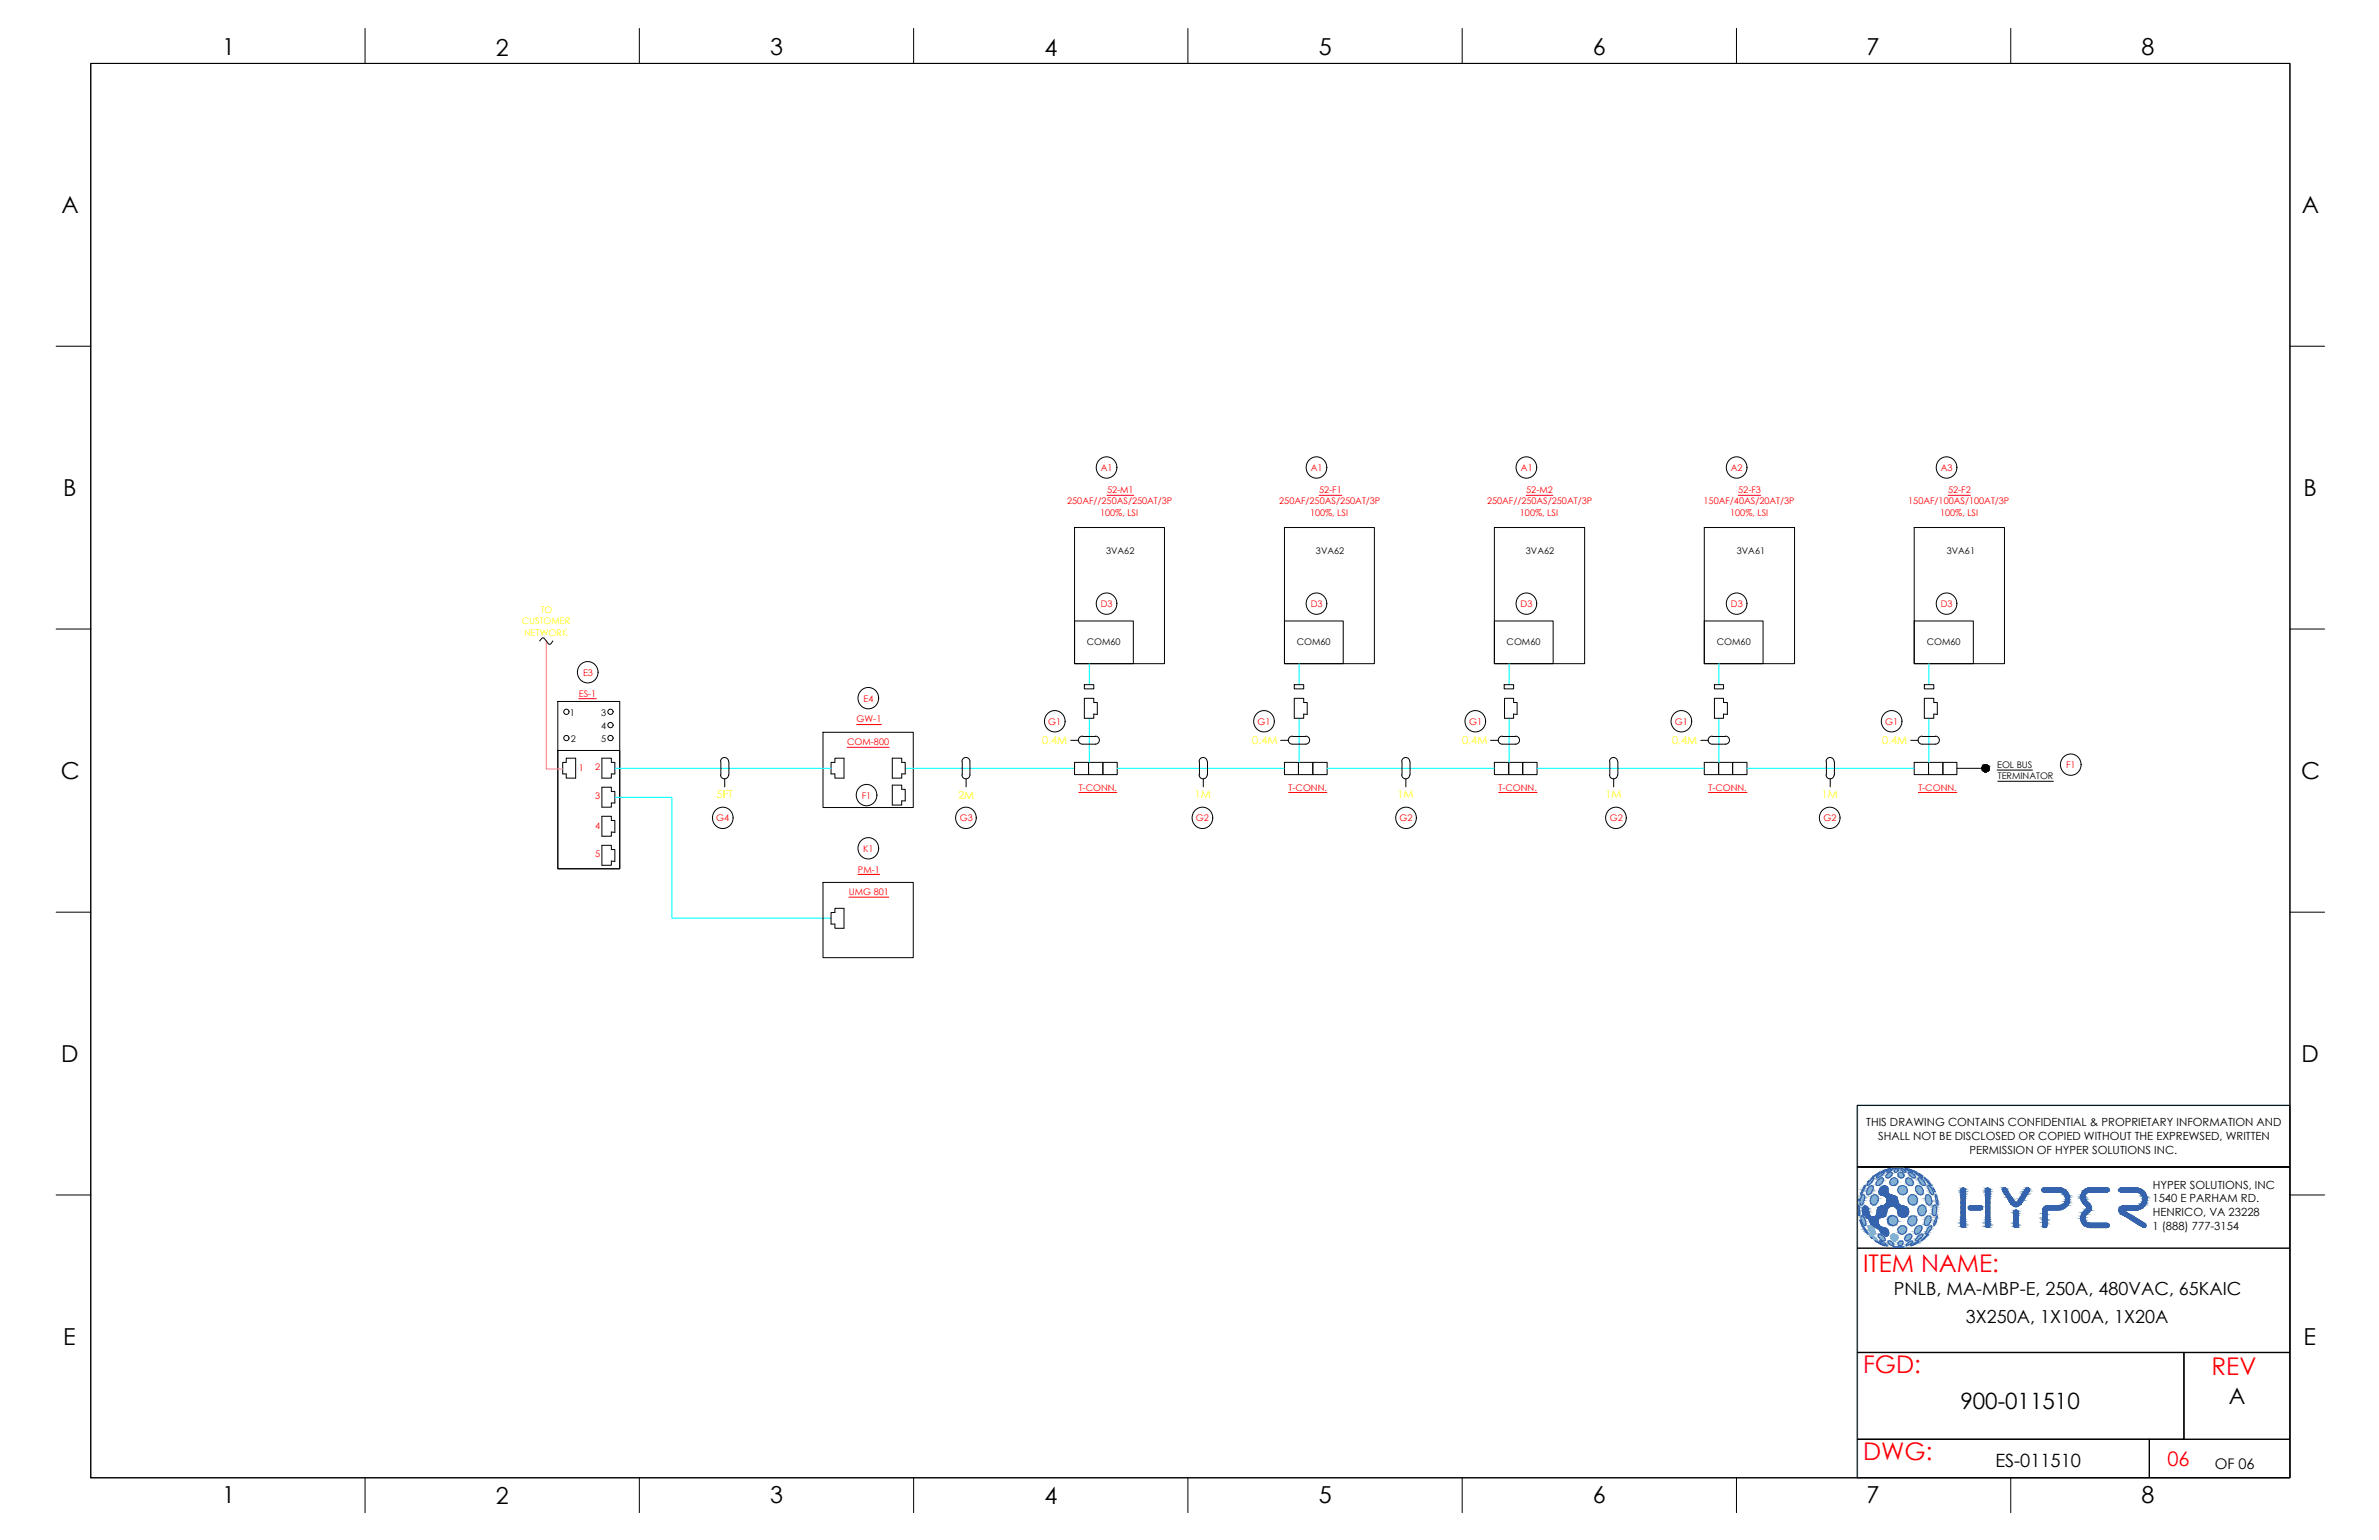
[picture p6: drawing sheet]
<svg xmlns="http://www.w3.org/2000/svg" width="432mm" height="279mm" viewBox="0 0 432 279" stroke-linecap="round" stroke-linejoin="round" font-family="sans-serif">
<defs><g id="words">
<g font-size="4.4" fill="#f00">
<text x="338.2" y="230.8">ITEM NAME:</text>
<text x="338.2" y="249.1">FGD:</text>
<text x="401.4" y="249.4">REV</text>
<text x="338.2" y="264.9">DWG:</text>
</g>
<g font-size="4.2">
<text x="40.4" y="10">1</text>
<text x="90" y="10.1">2</text>
<text x="139.8" y="10">3</text>
<text x="189.6" y="10.1">4</text>
<text x="239.4" y="10">5</text>
<text x="289.1" y="10">6</text>
<text x="338.8" y="10">7</text>
<text x="388.7" y="10">8</text>
<text x="11.1" y="38.7">A</text>
<text x="417.8" y="38.7">A</text>
<text x="11.5" y="90">B</text>
<text x="418.1" y="90">B</text>
<text x="11" y="141.3">C</text>
<text x="417.7" y="141.3">C</text>
<text x="11.1" y="192.7">D</text>
<text x="417.7" y="192.7">D</text>
<text x="11.5" y="244">E</text>
<text x="418.1" y="244">E</text>
<text x="40.4" y="272.7">1</text>
<text x="90" y="272.8">2</text>
<text x="139.8" y="272.7">3</text>
<text x="189.6" y="272.8">4</text>
<text x="239.4" y="272.7">5</text>
<text x="289.1" y="272.7">6</text>
<text x="338.8" y="272.7">7</text>
<text x="388.7" y="272.7">8</text>
</g>
<g font-size="4.1">
<text x="355.8" y="255.7">900-011510</text>
<text x="404.5" y="254.7">A</text>
</g>
<text font-size="3.6" fill="#f00" x="393.4" y="266">06</text>
<g font-size="3.3">
<text x="343.8" y="235">PNLB, MA-MBP-E, 250A, 480VAC, 65KAIC</text>
<text x="356.8" y="240">3X250A, 1X100A, 1X20A</text>
<text x="362.2" y="266.1">ES-011510</text>
</g>
<text font-size="2.7" x="402" y="266.5">OF 06</text>
<g font-size="2" fill="#ff0">
<text x="189.1" y="135">0.4M</text>
<text x="227.3" y="135">0.4M</text>
<text x="265.4" y="135">0.4M</text>
<text x="303.5" y="135">0.4M</text>
<text x="341.6" y="135">0.4M</text>
<text x="130.1" y="144.9">5FT</text>
<text x="173.9" y="144.9">2M</text>
<text x="216.9" y="144.9">1M</text>
<text x="253.6" y="144.9">1M</text>
<text x="291.4" y="144.9">1M</text>
<text x="330.7" y="144.9">1M</text>
</g>
<g font-size="2">
<text x="338.7" y="204.4">THIS DRAWING CONTAINS CONFIDENTIAL &amp; PROPRIETARY INFORMATION AND</text>
<text x="340.9" y="206.8">SHALL NOT BE DISCLOSED OR COPIED WITHOUT THE EXPREWSED, WRITTEN</text>
<text x="357.5" y="209.3">PERMISSION OF HYPER SOLUTIONS INC.</text>
<text x="390.7" y="215.7">HYPER SOLUTIONS, INC</text>
<text x="390.7" y="218.1">1540 E PARHAM RD.</text>
<text x="390.7" y="220.6">HENRICO, VA 23228</text>
<text x="390.7" y="223.2">1 (888) 777-3154</text>
</g>
<g font-size="1.7" fill="#f00">
<text x="199.8" y="85.5">A1</text>
<text x="200.9" y="89.5">52-M1</text>
<text x="237.9" y="85.5">A1</text>
<text x="239.4" y="89.5">52-F1</text>
<text x="276.1" y="85.5">A1</text>
<text x="277" y="89.5">52-M2</text>
<text x="314.2" y="85.5">A2</text>
<text x="315.5" y="89.5">52-F3</text>
<text x="352.3" y="85.5">A3</text>
<text x="353.6" y="89.5">52-F2</text>
<text x="193.7" y="91.5">250AF//250AS/250AT/3P</text>
<text x="199.7" y="93.5">100%, LSI</text>
<text x="232.2" y="91.5">250AF/250AS/250AT/3P</text>
<text x="237.8" y="93.5">100%, LSI</text>
<text x="269.9" y="91.5">250AF//250AS/250AT/3P</text>
<text x="275.9" y="93.5">100%, LSI</text>
<text x="309.2" y="91.5">150AF/40AS/20AT/3P</text>
<text x="314" y="93.5">100%, LSI</text>
<text x="346.4" y="91.5">150AF/100AS/100AT/3P</text>
<text x="352.1" y="93.5">100%, LSI</text>
<text x="199.8" y="110.1">D3</text>
<text x="237.9" y="110.1">D3</text>
<text x="276" y="110.1">D3</text>
<text x="314.2" y="110.1">D3</text>
<text x="352.3" y="110.1">D3</text>
<text x="105.8" y="122.6">E3</text>
<text x="105.1" y="126.4">ES-1</text>
<text x="155.5" y="131.1">GW-1</text>
<text x="156.7" y="127.3">E4</text>
<text x="190.3" y="131.5">G1</text>
<text x="228.2" y="131.5">G1</text>
<text x="266.7" y="131.5">G1</text>
<text x="304" y="131.5">G1</text>
<text x="342.2" y="131.5">G1</text>
<text x="153.8" y="135.2">COM-800</text>
<text x="105.1" y="139.9">1</text>
<text x="108" y="139.7">2</text>
<text x="195.8" y="143.5">T-CONN.</text>
<text x="233.9" y="143.5">T-CONN.</text>
<text x="272" y="143.5">T-CONN.</text>
<text x="310.1" y="143.5">T-CONN.</text>
<text x="348.2" y="143.5">T-CONN.</text>
<text x="375" y="139.4">F1</text>
<text x="108" y="145">3</text>
<text x="130" y="149">G4</text>
<text x="156.4" y="144.9">F1</text>
<text x="174.2" y="149">G3</text>
<text x="217.1" y="149">G2</text>
<text x="254" y="149">G2</text>
<text x="292.2" y="149">G2</text>
<text x="331" y="149">G2</text>
<text x="108" y="150.3">4</text>
<text x="108" y="155.5">5</text>
<text x="156.7" y="154.6">K1</text>
<text x="155.7" y="158.3">PM-1</text>
<text x="154.1" y="162.4">UMG 801</text>
</g>
<g font-size="1.7">
<text x="200.8" y="100.6">3VA62</text>
<text x="238.9" y="100.6">3VA62</text>
<text x="277" y="100.6">3VA62</text>
<text x="315.2" y="100.6">3VA61</text>
<text x="353.3" y="100.6">3VA61</text>
<text x="197.3" y="117">COM60</text>
<text x="235.4" y="117">COM60</text>
<text x="273.5" y="117">COM60</text>
<text x="311.6" y="117">COM60</text>
<text x="349.7" y="117">COM60</text>
<text x="103.4" y="129.9">1</text>
<text x="109.1" y="129.9">3</text>
<text x="103.6" y="134.6">2</text>
<text x="109.1" y="134.6">5</text>
<text x="109.1" y="132.2">4</text>
<text x="362.5" y="139.3">EOL BUS</text>
<text x="362.6" y="141.4">TERMINATOR</text>
</g>
<g font-size="1.7" fill="#ff0">
<text x="94.7" y="113.3">CUSTOMER</text>
<text x="98.1" y="111.3">TO</text>
<text x="95.2" y="115.3">NETWORK</text>
</g>
</g></defs>
<!-- layer: GRID -->
<path d="M415.6 200.5h-78.5v67.5" fill="none" stroke="#6ec1dd" stroke-width=".25"/>
<!-- layer: 0 -->
<g fill="none" stroke="#000" stroke-width=".18">
<path d="M16.5 11.5h399.1v256.6h-399.1zM66.3 5.2v6.3M116 5.2v6.3M165.8 5.2v6.3M215.6 5.2v6.3M265.4 5.2v6.3M315.2 5.2v6.3M365 5.2v6.3M10.2 62.8h6.3M415.6 62.8h6.3M195 95.7h16.4v24.7h-16.4zM233.1 95.7h16.4v24.7h-16.4z"/>
<path d="M271.2 95.7h16.4v24.7h-16.4zM309.3 95.7h16.4v24.7h-16.4zM347.4 95.7h16.4v24.7h-16.4zM10.2 114.1h6.3M97.9 116.3l.7-.6 1.1 1.2 .7-.6M195 112.7h10.7v7.7h-10.7zM233.1 112.7h10.7v7.7h-10.7zM271.2 112.7h10.7v7.7h-10.7zM309.3 112.7h10.7v7.7h-10.7zM347.4 112.7h10.8v7.7h-10.8zM415.6 114.1h6.3M101.2 127.3h11.3v30.3h-11.3z"/>
<path d="M101.2 136.2h11.3v21.4h-11.3zM102.8 137.6h1.7v3.6h-1.7v-.8h-.7v-2.1h.7zM109.2 137.6h1.8v.7h.6v2.1h-.6v.8h-1.8zM130.8 138.2a.73 .73 0 0 1 .7-.8 .73 .73 0 0 1 .7 .8M130.8 138.2v2.4M132.3 138.2v2.4M149.4 132.9h16.4v13.6h-16.4zM151.5 137.6h1.7v3.6h-1.7v-.8h-.7v-2.1h.7zM162 137.6h1.7v.7h.6v2.1h-.6v.8h-1.7zM174.6 138.2a.73 .73 0 0 1 .7-.8 .73 .73 0 0 1 .8 .8v2.4M174.7 138.2v2.4M194.3 134.3h1.5"/>
<path d="M195 138.3h2.6v2.2h-2.6zM196.5 133.6a.73 .73 0 0 0-.8 .7 .73 .73 0 0 0 .8 .7h2.3M196.5 133.6h2.3M196.8 126.7h1.7v.8h.7v2.1h-.7v.7h-1.7zM196.8 124.2h1.7v.8h-1.7zM197.6 138.3h2.6v2.2h-2.6zM198.8 133.6a.73 .73 0 0 1 .7 .7 .73 .73 0 0 1-.7 .7M200.2 138.3h2.6v2.2h-2.6zM217.6 138.2a.73 .73 0 0 1 .8-.8 .73 .73 0 0 1 .7 .8M217.7 138.2v2.4M219.2 138.2v2.4M232.4 134.3h1.5"/>
<path d="M233.1 138.3h2.6v2.2h-2.6zM234.6 133.6a.73 .73 0 0 0-.8 .7 .73 .73 0 0 0 .8 .7M234.6 133.6h2.4M234.9 126.7h1.7v.8h.7v2.1h-.7v.7h-1.7zM234.9 124.2h1.7v.8h-1.7zM235.7 138.3h2.6v2.2h-2.6zM237 133.6a.73 .73 0 0 1 .7 .7 .73 .73 0 0 1-.7 .7h-2.4M238.3 138.3h2.6v2.2h-2.6zM254.4 138.2a.73 .73 0 0 1 .7-.8 .73 .73 0 0 1 .8 .8M254.5 138.2v2.4M255.9 138.2v2.4M270.5 134.3h1.5"/>
<path d="M271.2 138.3h2.6v2.2h-2.6zM272.7 133.6a.73 .73 0 0 0-.8 .7 .73 .73 0 0 0 .8 .7M272.7 133.6h2.4M272.7 135h2.4M273 124.2h1.7v.8h-1.7zM273.1 126.7h1.6v.8h.7v2.1h-.7v.7h-1.6zM273.8 138.3h2.6v2.2h-2.6zM275.1 133.6a.73 .73 0 0 1 .7 .7 .73 .73 0 0 1-.7 .7M276.4 138.3h2.6v2.2h-2.6zM292.1 138.2a.73 .73 0 0 1 .8-.8 .73 .73 0 0 1 .7 .8M292.2 138.2v2.4M293.7 138.2v2.4"/>
<path d="M308.7 134.3h1.4M309.3 138.3h2.6v2.2h-2.6zM310.8 133.6a.73 .73 0 0 0-.8 .7 .73 .73 0 0 0 .8 .7h2.4M310.8 133.6h2.4M311.2 126.7h1.6v.8h.7v2.1h-.7v.7h-1.6zM311.2 124.2h1.6v.8h-1.6zM311.9 138.3h2.6v2.2h-2.6zM313.2 133.6a.73 .73 0 0 1 .7 .7 .73 .73 0 0 1-.7 .7M314.5 138.3h2.6v2.2h-2.6zM331.4 138.2a.73 .73 0 0 1 .8-.8 .73 .73 0 0 1 .7 .8M331.5 138.2v2.4M333 138.2v2.4"/>
<path d="M346.8 134.3h1.4M347.4 138.3h2.6v2.2h-2.6zM348.9 133.6a.73 .73 0 0 0-.8 .7 .73 .73 0 0 0 .8 .7M348.9 133.6h2.4M348.9 135h2.4M349.3 126.7h1.7v.8h.6v2.1h-.6v.7h-1.7zM349.3 124.2h1.7v.8h-1.7zM350 138.3h2.6v2.2h-2.6zM351.3 133.6a.73 .73 0 0 1 .7 .7 .73 .73 0 0 1-.7 .7M352.6 138.3h2.6v2.2h-2.6zM355.2 139.4h5.2M362.5 139.7h6.4"/>
<path d="M109.2 142.8h1.8v.8h.6v2.1h-.6v.7h-1.8zM109.2 148.1h1.8v.8h.6v2.1h-.6v.7h-1.8zM109.2 153.4h1.8v.7h.6v2.2l-.6-.1v.8h-1.8zM130.8 140.6a.73 .73 0 0 0 .7 .7 .73 .73 0 0 0 .7-.7M131.5 141.3v1.5M162 142.4h1.7v.8h.6v2.1h-.6v.8h-1.7zM174.6 140.6a.73 .73 0 0 0 .7 .7 .73 .73 0 0 0 .8-.7M175.4 141.3v1.5M217.6 140.6a.73 .73 0 0 0 .8 .7 .73 .73 0 0 0 .7-.7M218.4 141.3v1.5M254.4 140.6a.73 .73 0 0 0 .7 .7 .73 .73 0 0 0 .8-.7M255.2 141.3v1.5"/>
<path d="M292.1 140.6a.73 .73 0 0 0 .8 .7 .73 .73 0 0 0 .7-.7M292.9 141.3v1.5M331.4 140.6a.73 .73 0 0 0 .8 .7 .73 .73 0 0 0 .7-.7M332.2 141.3v1.5M362.6 141.7h10.1M10.2 165.5h6.3M149.4 160.1h16.4v13.7h-16.4zM151.5 164.8h1.7v3.6h-1.7v-.7h-.7v-2.1h.7zM415.6 165.5h6.3M10.2 216.8h6.3M337.1 211.7h78.5M415.6 216.8h6.3"/>
<path d="M337.1 245.4h59.3v15.7h-59.3M66.3 268.1v6.4M116 268.1v6.4M165.8 268.1v6.4M215.6 268.1v6.4M265.4 268.1v6.4M315.2 268.1v6.4M365 268.1v6.4"/>
<circle cx="200.8" cy="84.8" r="1.91"/>
<circle cx="238.9" cy="84.8" r="1.91"/>
<circle cx="277" cy="84.8" r="1.91"/>
<circle cx="315.2" cy="84.8" r="1.91"/>
<circle cx="353.3" cy="84.8" r="1.91"/>
<circle cx="200.8" cy="109.5" r="1.91"/>
<circle cx="238.9" cy="109.5" r="1.91"/>
<circle cx="277" cy="109.5" r="1.91"/>
<circle cx="315.2" cy="109.5" r="1.91"/>
<circle cx="353.3" cy="109.5" r="1.91"/>
<circle cx="102.8" cy="129.1" r=".48"/>
<circle cx="102.8" cy="133.9" r=".48"/>
<circle cx="106.6" cy="122" r="1.91"/>
<circle cx="110.8" cy="129.1" r=".48"/>
<circle cx="110.8" cy="131.6" r=".48"/>
<circle cx="110.8" cy="133.9" r=".48"/>
<circle cx="157.6" cy="126.7" r="1.91"/>
<circle cx="191.4" cy="130.9" r="1.91"/>
<circle cx="229.4" cy="130.9" r="1.91"/>
<circle cx="267.7" cy="130.9" r="1.91"/>
<circle cx="305.1" cy="130.9" r="1.91"/>
<circle cx="343.3" cy="130.9" r="1.91"/>
<circle cx="360.4" cy="139.4" r=".67"/>
<circle cx="375.8" cy="138.7" r="1.91"/>
<circle cx="131.2" cy="148.4" r="1.91"/>
<circle cx="157.3" cy="144.3" r="1.91"/>
<circle cx="157.6" cy="153.9" r="1.91"/>
<circle cx="175.3" cy="148.4" r="1.91"/>
<circle cx="218.2" cy="148.4" r="1.91"/>
<circle cx="255.2" cy="148.4" r="1.91"/>
<circle cx="293.3" cy="148.4" r="1.91"/>
<circle cx="332.1" cy="148.4" r="1.91"/>
</g>
<!-- layer: TEXT -->
<g fill="none" stroke="#f00" stroke-width=".18">
<path d="M200.9 89.9h4.9M239.4 89.9h4.2M277 89.9h4.8M315.5 89.9h4.1M353.6 89.9h4.1M105.1 126.8h3.1M153.8 135.6h7.6M155.5 131.5h4.5M155.7 158.6h4M195.8 143.8h6.9M233.9 143.8h6.9M272 143.8h7"/>
<path d="M310.1 143.8h7M348.2 143.8h7M154.1 162.8h7.2"/>
</g>
<!-- layer: BYOTHERS -->
<path d="M99.2 116.3v23.2h2.9" fill="none" stroke="#f0f" stroke-width=".19"/>
<!-- layer: Wire -->
<g fill="none" stroke="#0ff" stroke-width=".19">
<path d="M111.6 139.4h39.2M164.3 139.4h30.7M197.7 120.4v3.8M197.7 130.3v8M202.8 139.4h30.3M235.8 120.4v3.8M235.8 130.3v8M240.9 139.4h30.3M273.9 120.4v3.8M273.9 130.3v8M279 139.4h30.3M312 120.4v3.8"/>
<path d="M312 130.3v8M317.1 139.4h30.3M350.1 120.4v3.8M350.1 130.3v8M111.6 144.7h10.3v21.9h28.9"/>
</g>
<!-- layer: 0 -->
<g fill="#000" stroke="#000" stroke-width=".18">
<path d="M360.3 138.8h.3zM360.2 138.8h.4z"/>
<path d="M360.2 138.8h.5zM360.1 138.8h.6z"/>
<path d="M360.1 138.8l.7 .1zM360 138.9h.8z"/>
<path d="M360.1 140h.6zM360.1 140h.5z"/>
<path d="M360 138.9l.9 .1zM360 138.9l.9 .1z"/>
<path d="M360 139.9h.8zM360 139.9l.7 .1z"/>
<path d="M359.9 139l1.1 .1-.1-.1zM359.9 139l1.1 .1h-1.1z"/>
<path d="M359.9 139.8h1zM359.9 139.8l.9 .1z"/>
<path d="M359.9 139.1l1.1 .1v-.1zM359.9 139.1l1.1 .1h-1.2z"/>
<path d="M359.9 139.8h1.1zM359.9 139.8h1z"/>
<path d="M359.8 139.2l1.2 .1zM359.8 139.3h1.2z"/>
<path d="M359.8 139.3l1.2 .1v-.1zM359.8 139.3l1.2 .1h-1.2z"/>
<path d="M359.8 139.4l1.2 .1v-.1zM359.8 139.4l1.2 .1h-1.2z"/>
<path d="M359.8 139.5l1.2 .2v-.2zM359.8 139.5l1.2 .2h-1.2z"/>
<path d="M359.8 139.7l1.2 .1v-.1zM359.8 139.7l1.2 .1h-1.1z"/>
<path d="M360.2 140h.4zM360.2 140h.3z"/>
</g>
<!-- layer: REGULAR_LINE -->
<path d="M337.1 211.7h78.5M337.1 226.5h78.5M337.1 245.4h78.5M396.4 245.4v15.7M337.1 261.1h78.5M390.1 261.1v6.9" fill="none" stroke="#000" stroke-width=".25"/>
<!-- layer: DEVICE -->
<path d="M337.1 211.7h78.5" fill="none" stroke="#000" stroke-width=".18"/>
<g fill="#3563ad" stroke="#3563ad" stroke-width=".18">
<path d="M341.8 215.2h.4z"/>
<path d="M338.4 218.8h.3z"/>
<path d="M341.2 218.9h1.9z"/>
<path d="M345.3 220.8l.1 .1z"/>
<path d="M345.3 220.8h.4z"/>
<path d="M338.9 221h2.3z"/>
<path d="M339.6 222.1h1.4z"/>
<path d="M342 224.2h.5z"/>
<path d="M365.7 219.6h.4z"/>
<path d="M365.6 222.5h.6l-.1 .1z"/>
<path d="M356.1 215.6h.4z"/>
<path d="M356 222.5h.6l-.1 .1z"/>
<path d="M360.6 215.6h.4z"/>
<path d="M360.4 222.5h.7l-.1 .1z"/>
<path d="M367.9 215.5h.2z"/>
<path d="M366 218.2h1z"/>
<path d="M365.9 218.9h.1z"/>
<path d="M370.6 216h4.4z"/>
<path d="M370.8 216.2h4.4z"/>
<path d="M374.1 218.7h1.1z"/>
<path d="M370.9 222.6h.5z"/>
<path d="M385.3 218.8h3.9z"/>
<path d="M385.2 218.8h4z"/>
<path d="M389 222.6h.3z"/>
<path d="M389 222.6l.2 .1z"/>
<path d="M377.7 217.4h.7z"/>
<path d="M378.7 219h.9z"/>
<path d="M378.4 219.7h1z"/>
<path d="M379 222.6h3.6z"/>
<path d="M379.2 222.7h3.3z"/>
<path d="M341.8 215.2h.6zM341.7 215.2h.7z"/>
<path d="M341.7 215.2l.7 .1zM341.7 215.2l.7 .1z"/>
<path d="M341.7 215.3l.8 .1-.1-.1zM341.5 215.4l.2-.1 .8 .1zM341.5 215.4h1zM341.5 215.4h1z"/>
<path d="M341.5 215.4l1.1 .1-.1-.1zM341.3 215.5l.2-.1 1.1 .1z"/>
<path d="M341.3 215.5l1.4 .2-.1-.2zM341.3 215.5l1.4 .2h-1.4z"/>
<path d="M341.3 215.7l1.4 .1v-.1zM341.3 215.7l1.4 .1h-1.5z"/>
<path d="M341.2 215.8l1.5 .2v-.2zM341.2 215.8l1.5 .2h-1.6z"/>
<path d="M341.1 216h1.6zM341.1 216h1.6z"/>
<path d="M341.1 216l1.6 .2v-.2zM341.1 216l1.6 .2h-1.6z"/>
<path d="M341.1 216.2h1.6zM341.1 216.2h1.6z"/>
<path d="M341 216.2l1.7 .2v-.2zM341 216.2l1.7 .2h-1.6z"/>
<path d="M341.1 216.4l1.6 .1v-.1zM341.1 216.4l1.6 .1h-1.6z"/>
<path d="M341.1 216.5h1.7zM341.1 216.5h1.7z"/>
<path d="M341.1 216.5l1.8 .1-.1-.1zM341.1 216.5l1.8 .1h-1.7z"/>
<path d="M341.2 216.6l1.7 .1zM341.2 216.6l1.7 .1z"/>
<path d="M341.2 216.7h1.8zM341.2 216.7h1.8z"/>
<path d="M341.3 216.7l1.8 .1-.1-.1zM341.3 216.7l1.8 .1h-1.7z"/>
<path d="M341.4 216.8h1.8zM341.4 216.8h1.8z"/>
<path d="M341.4 216.8l1.9 .1zM341.4 216.8l1.9 .1z"/>
<path d="M341.6 216.9h1.9zM341.6 216.9h1.9zM341.7 216.9h1.8zM341.7 216.9h1.8z"/>
<path d="M341.7 216.9h2zM341.7 216.9h2z"/>
<path d="M341.9 216.9h1.9zM341.9 216.9h1.9z"/>
<path d="M341.9 216.9l2 .1zM341.9 216.9l2 .1z"/>
<path d="M342.1 217l1.9 .1zM342.1 217l1.9 .1z"/>
<path d="M342.2 217.1h1.9zM342.2 217.1h1.9z"/>
<path d="M342.2 217.1l2.1 .1-.2-.1zM342.2 217.1l2.1 .1h-1.9zM342.4 217.2h1.9zM342.4 217.2h1.9z"/>
<path d="M342.4 217.2l2 .3-.1-.3zM342.4 217.2l2 .3h-1.9zM342.5 217.5h1.9zM342.5 217.5h1.9z"/>
<path d="M342.5 217.5l2 .3-.1-.3zM342.5 217.5l2 .3h-2z"/>
<path d="M342.5 217.8h2zM342.5 217.8h2z"/>
<path d="M342.5 217.8l2 .2v-.2zM342.5 217.8l2 .2h-2z"/>
<path d="M342.5 218l2 .1zM342.5 218l2 .1z"/>
<path d="M342.5 218.1l2 .1v-.1zM342.5 218.1l2 .1h-2.1z"/>
<path d="M342.4 218.2l2.2 .1-.1-.1zM342.4 218.2l2.2 .1h-2.2z"/>
<path d="M342.4 218.3l2.2 .1zM342.4 218.3l2.2 .1z"/>
<path d="M342.3 218.4l2.5 .1-.2-.1zM342.3 218.4l2.5 .1h-2.6z"/>
<path d="M342.2 218.5l2.6 .1zM342.2 218.5l2.6 .1z"/>
<path d="M342.2 218.6h2.7zM342 218.6h2.9z"/>
<path d="M342 218.6l3 .1zM341.9 218.7h3.1z"/>
<path d="M341.9 218.7h3.2zM341.9 218.7h3.2z"/>
<path d="M341.9 218.7l3.3 .1zM341.7 218.8h3.5z"/>
<path d="M341.7 218.8h3.8zM341.5 218.8h4z"/>
<path d="M343.4 218.8h2.1zM343.4 218.8h2.1z"/>
<path d="M341.5 218.8h1.9zM341.5 218.8h1.9z"/>
<path d="M343.4 218.8h2.2zM343.4 218.8h2.2z"/>
<path d="M338.4 218.8h.3zM338.4 218.8h.3zM338.4 218.8h.3zM338.4 218.8h.3z"/>
<path d="M343.6 218.8h2.1zM343.6 218.8h2.1z"/>
<path d="M341.5 218.8h1.9zM341.3 218.8h1.9zM341.3 218.8h1.9zM341.3 218.8h1.9z"/>
<path d="M338.4 218.8l.4 .1zM338.4 218.8l.4 .1z"/>
<path d="M343.6 218.8l2.2 .1zM343.6 218.8l2.2 .1zM343.8 218.9h2zM343.8 218.9h2z"/>
<path d="M338.4 218.9h.4zM338.3 218.9h.5z"/>
<path d="M341.3 218.8h1.9zM341.2 218.9h1.9zM341.2 218.9h1.9z"/>
<path d="M341.2 218.9l1.7 .1 .2-.1zM341 219l.2-.1 1.7 .1zM341 219h1.9zM341 219h1.9z"/>
<path d="M338.3 218.9l.6 .1-.1-.1zM338.3 218.9l.6 .1h-.7z"/>
<path d="M343.8 218.9l2.2 .1-.2-.1zM343.8 218.9l2.2 .1h-1.9z"/>
<path d="M338.2 219h.7zM338.2 219h.7z"/>
<path d="M344.1 219l2 .1zM344.1 219l2 .1z"/>
<path d="M341 219h1.9zM340.9 219.1h1.8z"/>
<path d="M340.9 219.1l1.8 .1zM340.9 219.1l1.8 .1z"/>
<path d="M338.2 219l.8 .2-.1-.2zM338.2 219l.8 .2h-.9z"/>
<path d="M338.1 219.2h1zM338.1 219.2h1z"/>
<path d="M344.1 219.1l2.2 .2-.2-.2zM344.1 219.1l2.2 .2h-2z"/>
<path d="M340.9 219.2l1.7 .1 .1-.1zM340.9 219.2l1.7 .1h-1.8zM340.8 219.3h1.8zM340.8 219.3h1.8z"/>
<path d="M344.3 219.3h2zM344.3 219.3h2z"/>
<path d="M340.8 219.3l1.7 .1 .1-.1zM340.8 219.3l1.7 .1h-1.7zM340.8 219.4h1.7zM340.8 219.4h1.7z"/>
<path d="M344.3 219.3l2.1 .2-.1-.2zM344.3 219.3l2.1 .2h-2z"/>
<path d="M338.1 219.2l1 .3v-.3zM338.1 219.2l1 .3h-1.1z"/>
<path d="M344.4 219.5h2zM344.4 219.5h2z"/>
<path d="M338 219.5l1.1 .1v-.1zM338 219.5l1.1 .1h-1.1z"/>
<path d="M340.8 219.4l1.7 .2v-.2zM340.8 219.4l1.7 .2h-1.8zM340.7 219.6h1.8zM340.7 219.6h1.8z"/>
<path d="M344.4 219.5l2 .2v-.2zM344.4 219.5l2 .2h-1.9z"/>
<path d="M340.7 219.6l1.8 .3v-.3zM340.7 219.6l1.8 .3h-1.8z"/>
<path d="M338 219.6l1.2 .3-.1-.3zM338 219.6l1.2 .3h-1.2z"/>
<path d="M344.5 219.7l1.9 .2v-.2zM344.5 219.7l1.9 .2h-1.9zM344.5 219.9h1.9zM344.5 219.9h1.9z"/>
<path d="M344.5 219.9l1.9 .1v-.1zM344.5 219.9l1.9 .1h-1.9z"/>
<path d="M344.5 220h1.9zM344.5 220h1.9z"/>
<path d="M338 219.9l1.2 .1v-.1zM338 219.9l1.2 .1h-1.2z"/>
<path d="M340.7 219.9l1.7 .1 .1-.1zM340.7 219.9l1.7 .1h-1.8z"/>
<path d="M344.5 220l1.9 .2v-.2zM344.5 220l1.9 .2h-1.9z"/>
<path d="M338 220l1.2 .2v-.2zM338 220l1.2 .2h-1.1z"/>
<path d="M340.6 220l1.8 .2v-.2zM340.6 220l1.8 .2h-1.8z"/>
<path d="M338.1 220.2h1.1zM338.1 220.2h1.1z"/>
<path d="M340.6 220.2h1.8zM340.6 220.2h1.8z"/>
<path d="M344.5 220.2l1.8 .2 .1-.2zM344.5 220.2l1.8 .2h-1.7z"/>
<path d="M338.1 220.2l1.3 .2-.2-.2zM338.1 220.2l1.3 .2h-1.2z"/>
<path d="M340.6 220.2l1.7 .2 .1-.2zM340.6 220.2l1.7 .2h-1.7z"/>
<path d="M344.6 220.4h1.7zM344.6 220.4h1.6z"/>
<path d="M340.6 220.4l1.6 .1 .1-.1zM340.6 220.4l1.6 .1h-1.7z"/>
<path d="M338.2 220.4l1.2 .1v-.1zM338.2 220.4l1.2 .1h-1.2z"/>
<path d="M340.5 220.5h1.7zM340.5 220.5h1.7z"/>
<path d="M344.6 220.4l1.5 .1 .1-.1zM344.6 220.4l1.5 .1h-1.3z"/>
<path d="M344.8 220.5l1.2 .2 .1-.2zM344.8 220.5l1.2 .2h-1.2z"/>
<path d="M340.5 220.5l1.6 .2 .1-.2zM340.5 220.5l1.6 .2h-1.7z"/>
<path d="M338.2 220.5l1.4 .2-.2-.2zM338.2 220.5l1.4 .2h-1.3z"/>
<path d="M344.8 220.7h1.2zM344.8 220.7h1.1z"/>
<path d="M340.4 220.7h1.7zM340.3 220.7h1.7zM340.3 220.7h1.7zM340.3 220.7h1.7z"/>
<path d="M338.3 220.7h1.4zM338.3 220.7h1.4z"/>
<path d="M345 220.7h.9zM345 220.7l.7 .1z"/>
<path d="M340.3 220.7h1.7zM340.1 220.8h1.7z"/>
<path d="M338.4 220.7l1.5 .1zM338.4 220.7l1.5 .1z"/>
<path d="M345.1 220.8h.6zM345.1 220.8h.6z"/>
<path d="M340.1 220.8h1.7zM339.9 220.9h1.7z"/>
<path d="M339.9 220.9h1.7zM339.9 220.9h1.7z"/>
<path d="M338.5 220.8l1.4 .1zM338.5 220.8l1.4 .1z"/>
<path d="M338.5 220.9h3.1zM338.5 220.9h2.9z"/>
<path d="M338.7 220.9h2.7zM338.7 220.9h2.6z"/>
<path d="M338.7 220.9h2.6zM338.7 220.9h2.6z"/>
<path d="M338.8 220.9h2.5zM338.8 220.9l2.4 .1zM338.9 221h2.3z"/>
<path d="M339 221l2 .1 .2-.1zM339 221l2 .1h-1.9zM339.1 221.1h1.9zM339.1 221.1h1.9z"/>
<path d="M339.1 221.1l1.9 .1v-.1zM339.1 221.1l1.9 .1h-1.8z"/>
<path d="M339.2 221.2l1.7 .2 .1-.2zM339.2 221.2l1.7 .2h-1.6zM339.3 221.4h1.6zM339.3 221.4h1.6z"/>
<path d="M339.3 221.4l1.6 .2v-.2zM339.3 221.4l1.6 .2h-1.5z"/>
<path d="M339.4 221.6l1.5 .2v-.2zM339.4 221.6l1.5 .2h-1.5z"/>
<path d="M339.4 221.8h1.5zM339.4 221.8h1.5zM339.4 221.8h1.5zM339.4 221.8h1.5z"/>
<path d="M339.4 221.8l1.6 .3-.1-.3zM339.4 221.8l1.6 .3h-1.4zM339.6 222.1h1.4z"/>
<path d="M339.6 222.1l1.6 .4-.2-.4zM339.6 222.1l1.6 .4h-1.4zM339.8 222.5h1.4zM339.8 222.5h1.4z"/>
<path d="M339.8 222.5l1.6 .1-.2-.1zM339.8 222.5l1.6 .1h-1.5z"/>
<path d="M339.9 222.6h1.6zM339.9 222.6h1.6z"/>
<path d="M340.1 222.6h1.5zM340.1 222.6h1.5z"/>
<path d="M340.1 222.6l1.7 .1zM340.1 222.6l1.7 .1zM340.3 222.7h1.5zM340.3 222.7h1.5z"/>
<path d="M340.3 222.7l1.9 .1zM340.3 222.7l1.9 .1zM340.6 222.8h1.6zM340.6 222.8h1.6z"/>
<path d="M340.6 222.8l1.9 .2-.3-.2zM340.6 222.8l1.9 .2h-1.6zM340.9 223h1.6zM340.9 223h1.6z"/>
<path d="M340.9 223l1.8 .2-.2-.2zM340.9 223l1.8 .2h-1.5zM341.2 223.2h1.5zM341.2 223.2h1.5z"/>
<path d="M341.2 223.2l1.6 .3-.1-.3zM341.2 223.2l1.6 .3h-1.5zM341.3 223.5h1.5zM341.3 223.5h1.5zM341.3 223.5h1.5zM341.3 223.5h1.5z"/>
<path d="M341.3 223.5l1.5 .3v-.3zM341.3 223.5l1.5 .3h-1.3zM341.5 223.8h1.3zM341.5 223.8h1.3z"/>
<path d="M341.5 223.8l1.2 .1 .1-.1zM341.5 223.8l1.2 .1h-1.2z"/>
<path d="M341.5 223.9l1.2 .1v-.1zM341.5 223.9l1.2 .1h-1z"/>
<path d="M341.7 224h1zM341.7 224l1 .1z"/>
<path d="M341.7 224.1h1zM341.7 224.1l.9 .1z"/>
<path d="M341.8 224.2h.8zM341.8 224.2h.7z"/>
<path d="M341.9 224.2h.6zM341.9 224.2h.6z"/>
<path d="M342 224.2l.4 .1zM342.1 224.3h.3z"/>
<path d="M365.7 219.6l.5 .1-.1-.1zM365.7 219.6l.5 .1h-.6z"/>
<path d="M365.6 219.7l.7 .2-.1-.2zM365.6 219.7l.7 .2h-.8z"/>
<path d="M365.5 219.9h.8zM365.5 219.9h.8z"/>
<path d="M365.5 219.9l.8 .1zM365.5 219.9l.8 .1z"/>
<path d="M365.5 220l.8 .2v-.2zM365.5 220l.8 .2h-.8z"/>
<path d="M365.5 220.2l.8 .3v-.3zM365.5 220.2l.8 .3h-.8z"/>
<path d="M365.5 220.5l.8 .6v-.6zM365.5 220.5l.8 .6h-.8z"/>
<path d="M365.5 221.1l.8 .7v-.7zM365.5 221.1l.8 .7h-.8z"/>
<path d="M365.5 221.8l.8 .3v-.3zM365.5 221.8l.8 .3h-.8z"/>
<path d="M365.5 222.1l.8 .2v-.2zM365.5 222.1l.8 .2h-.8z"/>
<path d="M365.5 222.3l.8 .1v-.1zM365.5 222.3l.8 .1h-.8zM365.5 222.4h.8zM365.5 222.4h.8z"/>
<path d="M365.5 222.4l.7 .1 .1-.1zM365.5 222.4l.7 .1h-.6z"/>
<path d="M365.6 222.5l.1 .1h.4zM365.7 222.6h.4z"/>
<path d="M356.1 215.6l.5 .1-.1-.1zM356.1 215.6l.5 .1h-.6z"/>
<path d="M356 215.7l.7 .2-.1-.2zM356 215.7l.7 .2h-.8z"/>
<path d="M355.9 215.9h.8zM355.9 215.9h.8z"/>
<path d="M355.9 215.9l.8 .1zM355.9 215.9l.8 .1z"/>
<path d="M355.9 216l.8 .2v-.2zM355.9 216l.8 .2h-.8z"/>
<path d="M355.9 216.2l.8 .2v-.2zM355.9 216.2l.8 .2h-.8z"/>
<path d="M355.9 216.4l.8 .3v-.3zM355.9 216.4l.8 .3h-.8z"/>
<path d="M355.9 216.7l.8 .3v-.3zM355.9 216.7l.8 .3h-.8z"/>
<path d="M355.9 217l.8 .4v-.4zM355.9 217l.8 .4h-.8z"/>
<path d="M355.9 217.4l.8 .8v-.8zM355.9 217.4l.8 .8h-.8z"/>
<path d="M355.9 218.2l.8 1v-1zM355.9 218.2l.8 1h-.8z"/>
<path d="M355.9 219.2l.8 .8v-.8zM355.9 219.2l.8 .8h-.8z"/>
<path d="M355.9 220l.8 .9v-.9zM355.9 220l.8 .9h-.8z"/>
<path d="M355.9 220.9l.8 .3v-.3zM355.9 220.9l.8 .3h-.8z"/>
<path d="M355.9 221.2l.8 .4v-.4zM355.9 221.2l.8 .4h-.8z"/>
<path d="M355.9 221.6l.8 .3v-.3zM355.9 221.6l.8 .3h-.8z"/>
<path d="M355.9 221.9l.8 .2v-.2zM355.9 221.9l.8 .2h-.8z"/>
<path d="M355.9 222.1l.8 .2v-.2zM355.9 222.1l.8 .2h-.8z"/>
<path d="M355.9 222.3h.8zM355.9 222.3h.8z"/>
<path d="M355.9 222.3l.8 .1zM355.9 222.3l.8 .1z"/>
<path d="M355.9 222.4l.7 .1 .1-.1zM355.9 222.4l.7 .1h-.6z"/>
<path d="M356 222.5l.1 .1h.4zM356.1 222.6h.4z"/>
<path d="M360.6 215.6l.5 .1-.1-.1zM360.4 215.7l.2-.1 .5 .1z"/>
<path d="M360.4 215.7l.7 .2v-.2zM360.4 215.7l.7 .2h-.7z"/>
<path d="M360.4 215.9h.8zM360.4 215.9h.8z"/>
<path d="M360.4 215.9l.8 .1zM360.4 215.9l.8 .1z"/>
<path d="M360.4 216l.8 .2v-.2zM360.4 216l.8 .2h-.8z"/>
<path d="M360.4 216.2l.8 .2v-.2zM360.4 216.2l.8 .2h-.8z"/>
<path d="M360.4 216.4l.8 .3v-.3zM360.4 216.4l.8 .3h-.8z"/>
<path d="M360.4 216.7l.8 .3v-.3zM360.4 216.7l.8 .3h-.8z"/>
<path d="M360.4 217l.8 .4v-.4zM360.4 217l.8 .4h-.8z"/>
<path d="M360.4 217.4l.8 .8v-.8zM360.4 217.4l.8 .8h-.8z"/>
<path d="M360.4 218.2l.8 1v-1zM360.4 218.2l.8 1h-.8z"/>
<path d="M360.4 219.2l.8 .8v-.8zM360.4 219.2l.8 .8h-.8z"/>
<path d="M360.4 220l.8 .9v-.9zM360.4 220l.8 .9h-.8z"/>
<path d="M360.4 220.9l.8 .3v-.3zM360.4 220.9l.8 .3h-.8z"/>
<path d="M360.4 221.2l.8 .4v-.4zM360.4 221.2l.8 .4h-.8z"/>
<path d="M360.4 221.6l.8 .3v-.3zM360.4 221.6l.8 .3h-.8z"/>
<path d="M360.4 221.9l.8 .2v-.2zM360.4 221.9l.8 .2h-.8z"/>
<path d="M360.4 222.1l.8 .2v-.2zM360.4 222.1l.8 .2h-.8z"/>
<path d="M360.4 222.3h.8zM360.4 222.3h.8z"/>
<path d="M360.4 222.3h.8zM360.4 222.3l.7 .1z"/>
<path d="M360.4 222.4l.7 .1v-.1zM360.4 222.4l.7 .1h-.7z"/>
<path d="M360.4 222.5l.6 .1zM360.6 222.6h.4z"/>
<path d="M357.7 218.8h1.8zM357.5 218.8h2z"/>
<path d="M357.5 218.8h2.2zM357.4 218.8h2.3z"/>
<path d="M357.4 218.8l2.3 .1zM357.4 218.8l2.3 .1z"/>
<path d="M357.3 218.9l2.5 .1-.1-.1zM357.3 218.9l2.5 .1h-2.5z"/>
<path d="M357.3 219l2.5 .1zM357.3 219l2.5 .1z"/>
<path d="M357.3 219.1l2.5 .1v-.1zM357.3 219.1l2.5 .1h-2.5z"/>
<path d="M357.3 219.2l2.5 .1zM357.3 219.2l2.5 .1z"/>
<path d="M357.3 219.3l2.5 .1v-.1zM357.3 219.3l2.5 .1h-2.5z"/>
<path d="M357.3 219.4h2.5zM357.3 219.4l2.3 .1z"/>
<path d="M357.4 219.5h2.2zM357.4 219.5h2.2z"/>
<path d="M357.6 219.5h1.8zM357.6 219.5h2z"/>
<path d="M363.8 215.5h.1zM363.6 215.5h.3z"/>
<path d="M363.6 215.5h.4zM363.6 215.5h.4z"/>
<path d="M367.9 215.5h.3zM367.8 215.5h.4z"/>
<path d="M367.8 215.5l.5 .2-.1-.2zM367.8 215.5l.5 .2h-.6z"/>
<path d="M363.6 215.5l.5 .2-.1-.2zM363.5 215.7l.1-.2 .5 .2zM363.5 215.7h.6zM363.5 215.7h.6z"/>
<path d="M367.7 215.7h.6zM367.7 215.7h.6zM367.7 215.7h.6zM367.7 215.7h.6z"/>
<path d="M363.5 215.7h.6zM363.5 215.7h.6z"/>
<path d="M367.7 215.7h.6zM367.7 215.7h.6z"/>
<path d="M363.5 215.7l.7 .1zM363.5 215.7l.7 .1z"/>
<path d="M363.4 215.8l.8 .1zM363.4 215.8l.8 .1z"/>
<path d="M367.6 215.7l.8 .2-.1-.2zM367.6 215.7l.8 .2h-.8zM367.6 215.9h.8zM367.6 215.9h.8z"/>
<path d="M363.4 215.9l.9 .1-.1-.1zM363.4 215.9l.9 .1h-.8zM363.5 216h.8zM363.5 216h.8z"/>
<path d="M367.6 215.9l.7 .1 .1-.1zM367.6 215.9l.7 .1h-.9zM367.4 216h.9zM367.4 216h.9zM367.4 216h.9zM367.4 216h.9z"/>
<path d="M363.5 216h.9zM363.5 216h.9z"/>
<path d="M367.4 216h.9zM367.4 216l.9 .1z"/>
<path d="M363.5 216l1 .2-.1-.2zM363.5 216l1 .2h-.9z"/>
<path d="M363.6 216.2h.9zM363.6 216.2h.9z"/>
<path d="M367.4 216.1l.8 .1 .1-.1zM367.4 216.1l.8 .1h-.9zM367.3 216.2h.9zM367.3 216.2h.9z"/>
<path d="M363.6 216.2l.9 .1zM363.6 216.2l.9 .1z"/>
<path d="M367.3 216.2l.8 .2 .1-.2zM367.3 216.2l.8 .2h-.9z"/>
<path d="M363.6 216.3l1 .2-.1-.2zM363.6 216.3l1 .2h-.8z"/>
<path d="M367.2 216.4h.9zM367.2 216.4l.8 .1z"/>
<path d="M367.2 216.5l.7 .2 .1-.2zM367.2 216.5l.7 .2h-.8z"/>
<path d="M363.8 216.5l1 .2-.2-.2zM363.8 216.5l1 .2h-.9z"/>
<path d="M363.9 216.7h.9zM363.9 216.7h.9z"/>
<path d="M367.1 216.7l.7 .2 .1-.2zM367.1 216.7l.7 .2h-.9z"/>
<path d="M366.9 216.9l.8 .2 .1-.2zM366.9 216.9l.8 .2h-.9z"/>
<path d="M363.9 216.7l1.2 .5-.3-.5zM363.9 216.7l1.2 .5h-.8z"/>
<path d="M364.3 217.2h.9zM364.3 217.2h.9z"/>
<path d="M366.8 217.1l.6 .3 .3-.3zM366.8 217.1l.6 .3h-.8z"/>
<path d="M364.3 217.2l1 .3-.1-.3zM364.3 217.2l1 .3h-.8z"/>
<path d="M366.6 217.4l.8 .2v-.2zM366.6 217.4l.8 .2h-.9z"/>
<path d="M364.5 217.5l.9 .2-.1-.2zM364.5 217.5l.9 .2h-.8z"/>
<path d="M366.5 217.6l.7 .2 .2-.2zM366.5 217.6l.7 .2h-.8z"/>
<path d="M364.6 217.7l.9 .1zM364.6 217.7l.9 .1z"/>
<path d="M364.6 217.8l.9 .1v-.1zM364.6 217.8l.9 .1h-.9z"/>
<path d="M366.4 217.8l.7 .1 .1-.1zM366.4 217.8l.7 .1h-.8z"/>
<path d="M366.3 217.9h.8zM366.3 217.9h.8z"/>
<path d="M364.6 217.9h1zM364.6 217.9h1z"/>
<path d="M366.2 217.9h.9zM366.2 217.9l.9 .1z"/>
<path d="M364.7 217.9l.9 .1zM364.7 217.9l.9 .1z"/>
<path d="M366.2 218h.9zM366.2 218h.9z"/>
<path d="M366.2 218l.9 .1zM366.2 218l.9 .1z"/>
<path d="M364.8 218l.9 .1zM364.8 218l.9 .1z"/>
<path d="M366.2 218.1h.9zM366 218.1h1z"/>
<path d="M364.8 218.1h1zM364.8 218.1h1z"/>
<path d="M366 218.1h1zM366 218.1h1z"/>
<path d="M366 218.1l1 .1zM366 218.1l1 .1zM365.9 218.2h1.1z"/>
<path d="M364.8 218.1l1.1 .1zM364.8 218.1l1.1 .1z"/>
<path d="M364.8 218.2h2.1zM364.8 218.2h2.2z"/>
<path d="M364.8 218.2l2.1 .1v-.1zM364.8 218.2l2.1 .1h-1.9zM365 218.3h1.9zM365 218.3h1.9z"/>
<path d="M365 218.3h1.9zM365 218.3l1.8 .1zM365 218.4h1.8z"/>
<path d="M365 218.4h1.8zM365 218.4h1.8zM365 218.4h1.8zM365 218.4h1.8zM365 218.4h1.8zM365 218.4h1.8zM365 218.4h1.8zM365 218.4h1.8zM365 218.4h1.8z"/>
<path d="M365 218.4l1.8 .1zM365 218.4l1.8 .1zM365 218.5h1.8zM365 218.5h1.8zM365 218.5h1.8zM365 218.5h1.8zM365 218.5h1.8zM365 218.5h1.8zM365 218.5h1.8zM365 218.5h1.8z"/>
<path d="M365 218.5h1.7zM365 218.5h1.8z"/>
<path d="M365 218.5h1.7zM365 218.5h1.7z"/>
<path d="M365.1 218.5h1.6zM365.1 218.5h1.6z"/>
<path d="M365.1 218.5l1.5 .2 .1-.2zM365.1 218.5l1.5 .2h-1.3z"/>
<path d="M365.3 218.7h1.3zM365.3 218.7h1.2z"/>
<path d="M365.3 218.7l1.1 .1 .1-.1zM365.3 218.7l1.1 .1h-.9z"/>
<path d="M365.5 218.8h.9zM365.5 218.8h.8z"/>
<path d="M365.5 218.8h.8zM365.5 218.8h.7z"/>
<path d="M365.7 218.8l.5 .1zM365.7 218.8l.5 .1z"/>
<path d="M365.7 218.9h.5zM365.7 218.9h.4zM365.7 218.9h.4zM365.7 218.9h.4zM365.7 218.9h.4zM365.7 218.9h.4zM365.7 218.9h.4zM365.7 218.9h.4zM365.7 218.9h.4zM365.7 218.9h.4zM365.7 218.9h.4zM365.7 218.9h.4z"/>
<path d="M365.7 218.9h.3zM365.7 218.9h.4z"/>
<path d="M365.7 218.9h.3zM365.7 218.9h.3z"/>
<path d="M371 215.5h2.8zM370.9 215.5h2.9z"/>
<path d="M370.9 215.5h3.1zM370.9 215.5h3.1z"/>
<path d="M370.9 215.5l3.4 .1zM370.7 215.6h3.6z"/>
<path d="M370.7 215.6l3.6 .1zM370.7 215.6l3.6 .1z"/>
<path d="M370.7 215.7h3.9zM370.7 215.7h3.9z"/>
<path d="M370.7 215.7l4 .2-.1-.2zM370.7 215.7l4 .2h-4.1z"/>
<path d="M370.6 215.9h4.2zM370.6 215.9h4.2z"/>
<path d="M370.6 215.9l4.4 .1-.2-.1zM370.6 215.9l4.4 .1h-4.4zM370.6 216h4.4z"/>
<path d="M370.7 216l4.5 .2-.2-.2zM370.7 216l4.5 .2h-4.4zM370.8 216.2h4.4z"/>
<path d="M370.9 216.2l4.3 .1zM370.9 216.2l4.3 .1z"/>
<path d="M373.7 216.3h1.5zM373.7 216.3h1.5zM373.7 216.3h1.5zM373.7 216.3h1.5z"/>
<path d="M373.7 216.3h1.5zM373.7 216.3h1.5z"/>
<path d="M373.9 216.3l1.4 .1-.1-.1zM373.9 216.3l1.4 .1h-1z"/>
<path d="M374.3 216.4l1.1 .1zM374.3 216.4l1.1 .1z"/>
<path d="M374.4 216.5l1 .1v-.1zM374.4 216.5l1 .1h-.8z"/>
<path d="M374.6 216.6l.9 .1-.1-.1zM374.6 216.6l.9 .1h-.8z"/>
<path d="M374.7 216.7l.9 .2-.1-.2zM374.7 216.7l.9 .2h-.8z"/>
<path d="M374.8 216.9l.8 .1zM374.8 216.9l.8 .1z"/>
<path d="M374.8 217l.8 .2v-.2zM374.8 217l.8 .2h-.7z"/>
<path d="M374.9 217.2l.7 .1zM374.9 217.2l.7 .1z"/>
<path d="M374.9 217.3l.7 .3v-.3zM374.9 217.3l.7 .3h-.7zM374.9 217.6h.7zM374.9 217.6h.7z"/>
<path d="M374.9 217.6l.7 .3v-.3zM374.9 217.6l.7 .3h-.7z"/>
<path d="M374.9 217.9l.7 .1v-.1zM374.9 217.9l.7 .1h-.8z"/>
<path d="M374.8 218l.8 .2v-.2zM374.8 218l.8 .2h-.9z"/>
<path d="M374.7 218.2l.8 .1 .1-.1zM374.7 218.2l.8 .1h-.8z"/>
<path d="M374.7 218.3l.7 .2 .1-.2zM374.5 218.5l.2-.2 .7 .2z"/>
<path d="M374.5 218.5h.9zM374.4 218.5h1z"/>
<path d="M374.4 218.5l.8 .2 .2-.2zM374.1 218.7l.3-.2 .8 .2zM374 218.7h1.2z"/>
<path d="M374 218.7h1.2zM373.7 218.8h1.5z"/>
<path d="M371.6 218.8h3.6zM371.4 218.8h3.8z"/>
<path d="M371.4 218.8l3.7 .1 .1-.1zM371.1 218.9l.3-.1 3.7 .1zM371.1 218.9h4zM371.1 218.9h4z"/>
<path d="M371.1 218.9l3.8 .2 .2-.2zM371.1 218.9l3.8 .2h-4zM370.9 219.1h4zM370.9 219.1h4z"/>
<path d="M370.9 219.1l3.7 .2 .3-.2zM370.9 219.1l3.7 .2h-3.7z"/>
<path d="M370.9 219.3h3.7zM370.8 219.3h3.7z"/>
<path d="M370.8 219.3h3.7zM370.8 219.3h3.6z"/>
<path d="M370.8 219.3l3.3 .2 .3-.2zM370.8 219.3l3.3 .2h-3.3z"/>
<path d="M370.8 219.5h3zM370.8 219.5h3.3z"/>
<path d="M370.8 219.5h2.9zM370.8 219.5h3z"/>
<path d="M370.8 219.5h2.9zM370.8 219.5h2.9z"/>
<path d="M370.8 219.5h.8zM370.8 219.5h.8z"/>
<path d="M370.8 219.5h.8zM370.7 219.5h.9z"/>
<path d="M370.7 219.5h.9zM370.7 219.5h.8zM370.7 219.5h.8zM370.7 219.5h.8z"/>
<path d="M370.7 219.5l.8 .1zM370.7 219.5l.8 .1z"/>
<path d="M370.7 219.6l.8 .1zM370.7 219.6l.8 .1zM370.7 219.7h.8zM370.7 219.7h.8zM370.7 219.7h.8zM370.7 219.7h.8zM370.7 219.7h.8zM370.7 219.7h.8z"/>
<path d="M370.7 219.7l.8 .1v-.1zM370.7 219.7l.8 .1h-.8z"/>
<path d="M370.7 219.8l.8 .1zM370.7 219.8l.8 .1z"/>
<path d="M370.7 219.9l.8 .1v-.1zM370.7 219.9l.8 .1h-.8zM370.7 220h.8zM370.7 220h.8z"/>
<path d="M370.7 220h.8zM370.7 220h.8zM370.7 220h.8zM370.7 220h.8z"/>
<path d="M370.7 220l.8 .1zM370.7 220l.8 .1z"/>
<path d="M370.7 220.1l.8 .1zM370.7 220.1l.8 .1z"/>
<path d="M370.7 220.2l.8 .2v-.2zM370.7 220.2l.8 .2h-.8z"/>
<path d="M370.7 220.4h.8zM370.7 220.4h.8z"/>
<path d="M370.7 220.4l.8 .1zM370.7 220.4l.8 .1z"/>
<path d="M370.7 220.5l.8 .1v-.1zM370.7 220.5l.8 .1h-.8zM370.7 220.6h.8zM370.7 220.6h.8z"/>
<path d="M370.7 220.6l.8 .1zM370.7 220.6l.8 .1zM370.7 220.7h.8zM370.7 220.7h.8zM370.7 220.7h.8zM370.7 220.7h.8z"/>
<path d="M370.7 220.7h.8zM370.7 220.7h.8z"/>
<path d="M370.7 220.7l.8 .1zM370.7 220.7l.8 .1z"/>
<path d="M370.7 220.8l.8 .1v-.1zM370.7 220.8l.8 .1h-.8z"/>
<path d="M370.7 220.9l.8 .1zM370.7 220.9l.8 .1z"/>
<path d="M370.7 221l.8 .2v-.2zM370.7 221l.8 .2h-.8z"/>
<path d="M370.7 221.2l.8 .2v-.2zM370.7 221.2l.8 .2h-.8z"/>
<path d="M370.7 221.4l.8 .3v-.3zM370.7 221.4l.8 .3h-.8z"/>
<path d="M370.7 221.7l.8 .1v-.1zM370.7 221.7l.8 .1h-.8z"/>
<path d="M370.7 221.8l.8 .2v-.2zM370.7 221.8l.8 .2h-.8z"/>
<path d="M370.7 222l.8 .1zM370.7 222l.8 .1z"/>
<path d="M370.7 222.1l.8 .1v-.1zM370.7 222.1l.8 .1h-.8z"/>
<path d="M370.7 222.2l.8 .1zM370.7 222.2l.8 .1z"/>
<path d="M370.7 222.3h.8zM370.7 222.3h.8zM370.7 222.3h.8zM370.7 222.3h.8z"/>
<path d="M370.7 222.3l.8 .1zM370.7 222.3l.8 .1z"/>
<path d="M370.7 222.4h.8zM370.7 222.4l.7 .1z"/>
<path d="M370.7 222.5l.7 .1v-.1zM370.7 222.5l.7 .1h-.6z"/>
<path d="M370.8 222.6h.6zM370.8 222.6h.6z"/>
<path d="M370.9 222.6l.3 .1zM371 222.7h.2z"/>
<path d="M385 215.5l3 .1zM385 215.5l3 .1z"/>
<path d="M384.9 215.6h3.3zM384.8 215.6h3.4z"/>
<path d="M384.8 215.6l3.5 .1zM384.8 215.6l3.5 .1z"/>
<path d="M384.8 215.7h3.8zM384.6 215.7h4z"/>
<path d="M384.6 215.7l4 .1zM384.6 215.7l4 .1z"/>
<path d="M384.6 215.8l4.2 .1-.2-.1zM384.6 215.8l4.2 .1h-4.2zM384.6 215.9h4.2zM384.6 215.9h4.2z"/>
<path d="M384.6 215.9l4.4 .1zM384.6 215.9l4.4 .1z"/>
<path d="M384.6 216l4.5 .1-.1-.1zM384.6 216l4.5 .1h-4.5z"/>
<path d="M384.6 216.1l4.6 .1zM384.6 216.1l4.6 .1z"/>
<path d="M384.7 216.2l4.5 .1v-.1zM384.7 216.2l4.5 .1h-4.2zM385 216.3h4.2zM385 216.3h4.2z"/>
<path d="M387.6 216.3h1.6zM387.6 216.3h1.6z"/>
<path d="M387.8 216.3h1.5zM387.8 216.3h1.5zM387.9 216.3h1.4zM387.9 216.3h1.4z"/>
<path d="M387.9 216.3l1.4 .1v-.1zM387.9 216.3l1.4 .1h-1z"/>
<path d="M388.3 216.4l1.1 .1-.1-.1zM388.3 216.4l1.1 .1h-.9z"/>
<path d="M388.5 216.5l1 .1zM388.5 216.5l1 .1z"/>
<path d="M388.6 216.6l.9 .2v-.2zM388.6 216.6l.9 .2h-.8z"/>
<path d="M388.7 216.8l.9 .1-.1-.1zM388.7 216.8l.9 .1h-.8z"/>
<path d="M388.8 216.9l.9 .2-.1-.2zM388.8 216.9l.9 .2h-.8z"/>
<path d="M388.9 217.1l.8 .2v-.2zM388.9 217.1l.8 .2h-.7z"/>
<path d="M389 217.3l.7 .1v-.1zM389 217.3l.7 .1h-.7z"/>
<path d="M389 217.4l.7 .3v-.3zM389 217.4l.7 .3h-.7z"/>
<path d="M389 217.7l.7 .1zM389 217.7l.7 .1z"/>
<path d="M389 217.8l.6 .3 .1-.3zM389 217.8l.6 .3h-.8zM388.8 218.1h.8zM388.8 218.1h.8z"/>
<path d="M388.8 218.1l.7 .2 .1-.2zM388.8 218.1l.7 .2h-.9z"/>
<path d="M388.6 218.3h.9zM388.6 218.3l.9 .1z"/>
<path d="M388.6 218.4l.8 .2 .1-.2zM388.4 218.6l.2-.2 .8 .2z"/>
<path d="M388.4 218.6h1zM388.3 218.6h1z"/>
<path d="M388.3 218.6l1 .2v-.2zM387.9 218.8l.4-.2 1 .2z"/>
<path d="M387.9 218.8h1.4zM387.8 218.8h1.4zM387.8 218.8h1.4zM387.8 218.8h1.4z"/>
<path d="M387.8 218.8h1.4zM387.7 218.8h1.5z"/>
<path d="M385.4 218.8h3.8zM385.3 218.8h3.9zM385.3 218.8h3.9zM385.3 218.8h3.9zM385.3 218.8h3.9zM385.3 218.8h3.9zM385.3 218.8h3.9z"/>
<path d="M385.3 218.8h3.9zM385.3 218.8h3.9zM385.1 218.8h4.1z"/>
<path d="M385.1 218.8h4.1zM385.1 218.8l4.1 .1z"/>
<path d="M385 218.9h4.2zM384.8 219h4.3z"/>
<path d="M384.8 219h4.3zM384.8 219h4.2z"/>
<path d="M384.8 219h4.2zM384.8 219l4.1 .1z"/>
<path d="M384.8 219.1l4 .1 .1-.1zM384.8 219.1l4 .1h-4.1z"/>
<path d="M384.7 219.2h4.1zM384.7 219.2l3.9 .1z"/>
<path d="M384.6 219.3h4zM384.6 219.3h3.9z"/>
<path d="M384.6 219.3l3.6 .2 .3-.2zM384.6 219.3l3.6 .2h-3.6z"/>
<path d="M384.6 219.5h3.6zM384.6 219.5h3.5z"/>
<path d="M384.6 219.5h3.5zM384.6 219.5h3.3z"/>
<path d="M384.6 219.5h3.1zM384.6 219.5h3.1zM384.6 219.5h3.1zM384.6 219.5h3.3z"/>
<path d="M384.6 219.5h.7zM384.6 219.5h.7z"/>
<path d="M384.6 219.5l.7 .1zM384.6 219.5l.7 .1zM384.6 219.6h.7zM384.6 219.6h.7zM384.6 219.6h.7zM384.6 219.6h.7z"/>
<path d="M384.6 219.6l.8 .1zM384.6 219.6l.8 .1z"/>
<path d="M384.6 219.7h.9zM384.6 219.7h.9z"/>
<path d="M384.6 219.7h.9zM384.6 219.7h.9z"/>
<path d="M384.6 219.7l1.1 .1zM384.6 219.7l1.1 .1z"/>
<path d="M384.6 219.8l1.2 .1zM384.6 219.8l1.2 .1z"/>
<path d="M384.6 219.9h1.3zM384.6 219.9h1.3z"/>
<path d="M384.7 219.9l1.3 .1-.1-.1zM384.7 219.9l1.3 .1h-1.2z"/>
<path d="M384.8 220l1.5 .2-.3-.2zM384.8 220l1.5 .2h-1.4zM384.9 220.2h1.4zM384.9 220.2h1.4z"/>
<path d="M384.9 220.2h1.5zM384.9 220.2h1.5zM385 220.2h1.4zM385 220.2h1.4zM385 220.2h1.4zM385 220.2h1.4zM385 220.2h1.4zM385 220.2h1.4zM385 220.2h1.4zM385 220.2h1.4zM385 220.2h1.4zM385 220.2h1.4zM385 220.2h1.4zM385 220.2h1.4z"/>
<path d="M385 220.2l1.5 .1zM385 220.2l1.5 .1z"/>
<path d="M385.1 220.3l1.5 .1zM385.1 220.3l1.5 .1z"/>
<path d="M385.2 220.4h1.5zM385.2 220.4h1.5z"/>
<path d="M385.3 220.4l1.5 .1zM385.3 220.4l1.5 .1z"/>
<path d="M385.4 220.5h1.5zM385.4 220.5h1.5z"/>
<path d="M385.5 220.5l1.7 .2-.3-.2zM385.5 220.5l1.7 .2h-1.4z"/>
<path d="M385.8 220.7l1.9 .3-.5-.3zM385.8 220.7l1.9 .3h-1.4z"/>
<path d="M386.3 221l1.7 .2-.3-.2zM386.3 221l1.7 .2h-1.4z"/>
<path d="M386.6 221.2l1.7 .2-.3-.2zM386.6 221.2l1.7 .2h-1.4z"/>
<path d="M386.9 221.4l1.6 .1-.2-.1zM386.9 221.4l1.6 .1h-1.4z"/>
<path d="M387.1 221.5l1.7 .3-.3-.3zM387.1 221.5l1.7 .3h-1.4z"/>
<path d="M387.4 221.8h1.6zM387.4 221.8h1.6z"/>
<path d="M387.6 221.8l1.5 .1-.1-.1zM387.6 221.8l1.5 .1h-1.4z"/>
<path d="M387.7 221.9h1.5zM387.7 221.9h1.5z"/>
<path d="M387.8 221.9l1.5 .1zM387.8 221.9l1.5 .1z"/>
<path d="M387.9 222h1.4zM387.9 222h1.4z"/>
<path d="M387.9 222l1.4 .1zM387.9 222l1.4 .1z"/>
<path d="M388 222.1h1.4zM388 222.1h1.4z"/>
<path d="M388.1 222.1l1.4 .1-.1-.1zM388.1 222.1l1.4 .1h-1.3z"/>
<path d="M388.2 222.2l1.3 .1v-.1zM388.2 222.2l1.3 .1h-1z"/>
<path d="M388.5 222.3l1 .1zM388.5 222.3l1 .1z"/>
<path d="M388.6 222.4l.9 .1zM388.6 222.4l.9 .1z"/>
<path d="M388.6 222.5h.9zM388.6 222.5h.9z"/>
<path d="M388.7 222.5h.8zM388.7 222.5h.7z"/>
<path d="M388.8 222.5l.6 .1zM388.8 222.5l.6 .1z"/>
<path d="M388.8 222.6h.6zM388.8 222.6h.5z"/>
<path d="M388.9 222.6h.4zM388.9 222.6h.4z"/>
<path d="M389 222.6h.3zM389 222.6h.3zM389 222.6h.3zM389 222.6h.3zM389 222.6h.3z"/>
<path d="M379.4 215.5h3zM379.3 215.5h3.1z"/>
<path d="M379.3 215.5h3.2zM379.2 215.5h3.3z"/>
<path d="M379.2 215.5h3.4zM379.2 215.5h3.4z"/>
<path d="M379.2 215.5l3.4 .1zM378.9 215.6h3.7z"/>
<path d="M378.9 215.6h3.8zM378.8 215.6h3.9z"/>
<path d="M378.8 215.6l3.9 .1zM378.7 215.7h4z"/>
<path d="M378.7 215.7l4.1 .1-.1-.1zM378.5 215.8l.2-.1 4.1 .1zM378.5 215.8h4.3zM378.5 215.8h4.3z"/>
<path d="M378.5 215.8l4.3 .1v-.1zM378.5 215.8l4.3 .1h-4.4z"/>
<path d="M378.4 215.9l4.4 .1zM378.2 216h4.6zM378.2 216h4.6zM378.2 216h4.6z"/>
<path d="M378.2 216l4.5 .1 .1-.1zM378.2 216l4.5 .1h-4.6z"/>
<path d="M378.1 216.1h4.6zM378.1 216.1l4.6 .1z"/>
<path d="M378 216.2h4.7zM378 216.2h4.6z"/>
<path d="M378 216.2h4.6zM378 216.2l4.4 .1z"/>
<path d="M378 216.3h4.4zM378 216.3h4.4z"/>
<path d="M378 216.3h1.3zM377.9 216.3h1.2zM377.9 216.3h1.2zM377.9 216.3h1.2z"/>
<path d="M377.9 216.3h1.2zM377.9 216.3l1 .1z"/>
<path d="M377.9 216.4l.8 .1 .2-.1zM377.9 216.4l.8 .1h-.8z"/>
<path d="M377.9 216.5l.7 .1 .1-.1zM377.9 216.5l.7 .1h-.8z"/>
<path d="M377.8 216.6h.8zM377.8 216.6l.8 .1z"/>
<path d="M377.8 216.7l.7 .1 .1-.1zM377.8 216.7l.7 .1h-.8z"/>
<path d="M377.7 216.8l.7 .3 .1-.3zM377.7 216.8l.7 .3h-.7zM377.7 217.1h.7zM377.7 217.1h.7z"/>
<path d="M377.7 217.1l.7 .1v-.1zM377.7 217.1l.7 .1h-.7z"/>
<path d="M377.7 217.2l.7 .2v-.2zM377.7 217.2l.7 .2h-.7zM377.7 217.4h.7z"/>
<path d="M377.7 217.4l.9 .2-.2-.2zM377.7 217.4l.9 .2h-.9z"/>
<path d="M377.7 217.6l.9 .2v-.2zM377.7 217.6l.9 .2h-.8z"/>
<path d="M377.8 217.8h.8zM377.8 217.8h.8z"/>
<path d="M377.8 217.8h.8zM377.8 217.8h.8zM377.8 217.8h.8zM377.8 217.8h.8z"/>
<path d="M377.8 217.8h.9zM377.8 217.8h.9z"/>
<path d="M377.8 217.8l.9 .1zM377.8 217.8l.9 .1z"/>
<path d="M377.9 217.9l1 .2-.2-.2zM377.9 217.9l1 .2h-1z"/>
<path d="M377.9 218.1h1zM377.9 218.1h1z"/>
<path d="M378 218.1l1.1 .2-.2-.2zM378 218.1l1.1 .2h-1.1zM378 218.3h1.1zM378 218.3h1.1z"/>
<path d="M378 218.3h1.1zM378 218.3h1.1zM378.1 218.3h1zM378.1 218.3h1zM378.1 218.3h1zM378.1 218.3h1zM378.1 218.3h1zM378.1 218.3h1zM378.1 218.3h1zM378.1 218.3h1zM378.1 218.3h1zM378.1 218.3h1z"/>
<path d="M378.1 218.3h1.1zM378.1 218.3h1.1z"/>
<path d="M378.1 218.3l1.2 .2-.1-.2zM378.1 218.3l1.2 .2h-1.1z"/>
<path d="M378.2 218.5h1.1zM378.2 218.5h1.1zM378.3 218.5h1zM378.3 218.5h1z"/>
<path d="M378.3 218.5h1zM378.3 218.5h1z"/>
<path d="M378.3 218.5h1.1zM378.3 218.5h1.1z"/>
<path d="M378.3 218.5l1.1 .2v-.2zM378.3 218.5l1.1 .2h-.9z"/>
<path d="M378.5 218.7l1 .1zM378.5 218.7l1 .1z"/>
<path d="M378.6 218.8l.9 .1v-.1zM378.6 218.8l.9 .1h-.8z"/>
<path d="M378.7 218.9l.9 .1zM378.7 218.9l.9 .1zM378.7 219h.9z"/>
<path d="M378.8 219h.8zM378.8 219h.8z"/>
<path d="M378.8 219l.8 .1zM378.8 219l.8 .1z"/>
<path d="M378.9 219.1l.7 .1zM378.8 219.2h.8z"/>
<path d="M378.8 219.2h.8zM378.8 219.2h.8zM378.8 219.2h.8zM378.8 219.2h.8z"/>
<path d="M378.8 219.2l.8 .1zM378.8 219.2l.8 .1z"/>
<path d="M378.7 219.3h.9zM378.7 219.3h.9z"/>
<path d="M378.7 219.3h.9zM378.7 219.3l.8 .1z"/>
<path d="M378.6 219.4l.8 .2 .1-.2zM378.6 219.4l.8 .2h-1z"/>
<path d="M378.4 219.6h1zM378.4 219.6l1 .1zM378.3 219.7h1.1z"/>
<path d="M378.3 219.7h1.1zM378.3 219.7h1zM378.3 219.7h1zM378.3 219.7h1z"/>
<path d="M378.3 219.7h1zM378.3 219.7l1 .1z"/>
<path d="M378.2 219.8l1.1 .1zM378.2 219.8l1.1 .1z"/>
<path d="M378.2 219.9h1zM378.2 219.9h1.1z"/>
<path d="M378.2 219.9h1zM378.2 219.9h1z"/>
<path d="M378.1 219.9h1zM378.1 219.9h1zM378.1 219.9h1zM378.1 219.9h1zM378.1 219.9h1zM378.1 219.9h1.1z"/>
<path d="M378.1 219.9l.9 .1 .1-.1zM378.1 219.9l.9 .1h-1z"/>
<path d="M378 220l.8 .2 .2-.2zM378 220l.8 .2h-.9zM377.9 220.2h.9zM377.9 220.2h.9z"/>
<path d="M377.9 220.2l.8 .2 .1-.2zM377.9 220.2l.8 .2h-.9z"/>
<path d="M377.8 220.4h.9zM377.8 220.4h.8z"/>
<path d="M377.8 220.4h.8zM377.8 220.4l.8 .1z"/>
<path d="M377.8 220.5l.7 .1 .1-.1zM377.8 220.5l.7 .1h-.8z"/>
<path d="M377.7 220.6l.8 .1zM377.7 220.6l.8 .1z"/>
<path d="M377.7 220.7l.7 .2 .1-.2zM377.7 220.7l.7 .2h-.7z"/>
<path d="M377.7 220.9l.7 .1v-.1zM377.7 220.9l.7 .1h-.7z"/>
<path d="M377.7 221l.7 .1v-.1zM377.7 221l.7 .1h-.7z"/>
<path d="M377.7 221.1l.7 .2v-.2zM377.7 221.1l.7 .2h-.7z"/>
<path d="M377.7 221.3l.8 .1zM377.7 221.3l.8 .1z"/>
<path d="M377.7 221.4l.9 .1-.1-.1zM377.7 221.4l.9 .1h-.9z"/>
<path d="M377.7 221.5l1 .2-.1-.2zM377.7 221.5l1 .2h-.9z"/>
<path d="M377.8 221.7l.9 .1zM377.8 221.7l.9 .1z"/>
<path d="M377.9 221.8h.9zM377.9 221.8h.9z"/>
<path d="M377.9 221.8l1.1 .1zM377.9 221.8l1.1 .1z"/>
<path d="M377.9 221.9h1.4zM377.9 221.9h1.4z"/>
<path d="M378 221.9h1.3zM378 221.9h1.3z"/>
<path d="M378 221.9h4.5zM378 221.9h4.5z"/>
<path d="M378 221.9l4.6 .1zM378 221.9l4.6 .1z"/>
<path d="M378 222l4.7 .1zM378 222l4.7 .1z"/>
<path d="M378 222.1h4.7zM378 222.1h4.7z"/>
<path d="M378 222.1l4.8 .1-.1-.1zM378 222.1l4.8 .1h-4.6z"/>
<path d="M378.2 222.2l4.6 .1zM378.2 222.2l4.6 .1z"/>
<path d="M378.2 222.3h4.6zM378.2 222.3h4.6z"/>
<path d="M378.3 222.3l4.5 .1zM378.3 222.3l4.5 .1z"/>
<path d="M378.4 222.4l4.3 .1 .1-.1zM378.4 222.4l4.3 .1h-4.1zM378.6 222.5h4.1zM378.6 222.5h4.1z"/>
<path d="M378.6 222.5h4.1zM378.6 222.5l4.1 .1z"/>
<path d="M378.8 222.6h3.9zM378.8 222.6h3.8zM379 222.6h3.6z"/>
<path d="M379.1 222.6h3.5zM379.1 222.6l3.4 .1zM379.2 222.7h3.3z"/>
<path d="M379.3 222.7h3.1zM379.3 222.7h3.2z"/>
<path d="M379.3 222.7h3.1zM379.3 222.7h3.1z"/>
</g>
<g fill="none" stroke="#3563ad" stroke-width=".18">
<path d="M337.3 218.7l.1 .1a2.8 2.8 0 0 1 0 1.7zM337.4 217.6l-.1 .3zM337.9 216.9l.3-.2a1.28 1.28 0 0 1-.2 1.8l-.2 .1-.1-.2a1.7 1.7 0 0 1 .2-1.5zM338.4 215.2l.1-.1-.1 .6-.7 1zM339.1 214.3l-.2 .2zM339.2 215.3l.5-.2 .2 .1a1.26 1.26 0 0 1-1 1.5l-.1-.5zM339.3 214.3l.8-.6-.3 .7a1.18 1.18 0 0 1-.9 .6zM339.8 217.1a.62 .62 0 0 1 .7-.3 .62 .62 0 0 1 .4 .7 .9 .9 0 0 1-1 1.1l-.3-.1v-.2a.98 .98 0 0 1 .2-1.2zM339.8 213.7l.3-.4 1.2-.6zM340.7 213.4l1.1-.7h.2a2.25 2.25 0 0 1-1.4 1zM340.8 214.2l.7-.5 .3 .2a1.35 1.35 0 0 1-1.1 1.2l-.1-.1a.58 .58 0 0 1 .2-.8zM341.5 215.3a.73 .73 0 0 1 .8-.1 .73 .73 0 0 1 .4 .8 .91 .91 0 0 0 .9 .9l.3 .1a1.9 1.9 0 0 1 .7 1.5l.6 .3a1.04 1.04 0 0 1 1.2 .9 1.04 1.04 0 0 1-1.2 1.1l-.2-.1a1.23 1.23 0 0 1-.6-1.2 1.03 1.03 0 0 0-1.2-.6 1.03 1.03 0 0 0-.8 1.1 .9 .9 0 0 1-1.1 .9 1.02 1.02 0 0 0-.3 1.2 1.02 1.02 0 0 0 1 .6 .83 .83 0 0 1 .8 .7 .83 .83 0 0 1-.5 .9 1.48 1.48 0 0 1-1.2-1.2l-.4-.3a1.27 1.27 0 0 1-1.3-1.3l-.3-.4a1.29 1.29 0 0 1-1.1-1 1.29 1.29 0 0 1 .4-1.3 .98 .98 0 0 1 .8 1.2 .8 .8 0 0 0 1.1 .7l.3-.3 .1-.7a.98 .98 0 0 1 1-.9 1 1 0 0 0 .8-1.2 1 1 0 0 0-1.2-.8 .9 .9 0 0 1 .2-1.5z"/>
<path d="M341.5 212.7l.2-.2 1.4-.5zM341.9 212.4l.4-.2zM342.4 213.2l.4-.4 .5-.1a.67 .67 0 0 1-.2 .8 .67 .67 0 0 1-.8 0zM342.5 212.5l1.1-.5-1 .7-.2-.1zM343.6 212l.8-.1h1zM344.6 211.9h.1zM345.1 212l.8 .4v.2h-.4zM345.7 212l1.5 .6a1.44 1.44 0 0 1-1.2-.4zM346 213.8a.86 .86 0 0 1 1 .2 .86 .86 0 0 1 .1 1 .88 .88 0 0 1-.9-.2 .88 .88 0 0 1-.2-1zM346 212l1.8 .7zM346.4 217.2a.93 .93 0 0 1 1.3-.2 .93 .93 0 0 1 .2 1.3 .94 .94 0 0 1-1.2 .1 .94 .94 0 0 1-.3-1.2zM346.4 212.7a1.09 1.09 0 0 1 1.2 1 1.2 1.2 0 0 1-1.2-1z"/>
<path d="M347.6 212.7a2.44 2.44 0 0 1 1.4 1l-1.2-.8zM347.8 215.3a.59 .59 0 0 1 1 .1l.2 .3a.59 .59 0 0 1 0 .8 .59 .59 0 0 1-.7 .2l-.5-.7zM348.1 213.8h.1a1.3 1.3 0 0 1 1.2 1.2l-.1 .1a1.33 1.33 0 0 1-1.2-1.3zM348.3 218.9a.8 .8 0 0 1 1.1 0 .8 .8 0 0 1 .1 1 .7 .7 0 0 1-.7 .6 .7 .7 0 0 1-.7-.6v-.6zM349 213.4l-.7-.5 .7 .5M349.3 213.7l.5 .4 .7 1zM349.5 217l.3-.3a1.17 1.17 0 0 1 .6 1.9h-.2a1.28 1.28 0 0 1-.7-1.6zM349.9 215.2l.1-.1a1.5 1.5 0 0 1 .9 1.6 1.71 1.71 0 0 1-1-1.5zM351 218.7l.1-.1a1.01 1.01 0 0 1 .3 1.4l-.2 .5h-.2a1.66 1.66 0 0 1 0-1.8zM351.2 216.2l-.3-.7 .3 .7M351.3 216.7a3 3 0 0 1 .5 1.9l-.2-.2-.2-.7zM337.6 221.3a3.8 3.8 0 0 0 1 1.8l.5 .8-.2-.2a5.7 5.7 0 0 1-1.3-2.4z"/>
<path d="M337.8 220.7l.1-.2a1.61 1.61 0 0 1 .6 1.8 1.36 1.36 0 0 1-.7-1.6zM339.1 222.5l.1-.1a1.12 1.12 0 0 1 1 1.5 1.52 1.52 0 0 1-1.1-1.4zM339.4 223.9h.2l.7 .7 .4 .5a1.72 1.72 0 0 1-1.2-.9zM339.5 224.4l.3 .3zM340.4 225.1l1.6 .9zM341 223.9a1.07 1.07 0 0 1 1.1 1.2 1.09 1.09 0 0 1-1.1-1.2zM341.2 225.2a1.95 1.95 0 0 1 1.3 .7l-.1 .1-.8-.4zM342.7 225.2a.61 .61 0 0 1 .7 .1 .61 .61 0 0 1 .2 .7l-.6-.2-.3-.4zM342.9 220.7a.96 .96 0 0 0-.2 1.1 .96 .96 0 0 0 .9 .6 .92 .92 0 0 1-.9-.9 .92 .92 0 0 1 .8-1zM343.3 224a.65 .65 0 0 1 1.1 .3 .65 .65 0 0 1-.7 .8l-.5-.4v-.5zM343.6 226.2l2 .1h-1.5zM344.6 225.4l.3-.2h.4a.46 .46 0 0 1-.1 .7 .46 .46 0 0 1-.7-.3z"/>
<path d="M345.9 224.2l.5-.3h.3a.35 .35 0 0 1 .3 .5l-.1 .2a.63 .63 0 0 1-1.1 .3l-.1-.2zM346 225.8l.8-.6h.3l.1 .1-.4 .4-.8 .3zM346.6 220.8a.79 .79 0 0 1 1.1-.1 .79 .79 0 0 1 .1 1.1 .8 .8 0 0 1-1.1 .5 .8 .8 0 0 1-.3-1.2zM346.8 226l1.5-.8-.6 .5zM347.9 222.6l.3-.2h.3a.66 .66 0 0 1 0 1.1 .67 .67 0 0 1-.9 .4l-.1-.3a.98 .98 0 0 1 .4-1zM348.1 224.4l.7-.5 .2 .2-.8 .9-.4 .1-.1-.2zM348.7 225.1l1.3-1.2-.9 1zM349.6 220.9a.51 .51 0 0 1 .7-.2 .51 .51 0 0 1 .2 .7l-.1 .2a.84 .84 0 0 1-.9 .7h-.1a1.14 1.14 0 0 1 .2-1.4zM350.1 222.6l.4-.2 .1 .1a1.91 1.91 0 0 1-1.1 1.4l.2-.6zM351.5 220.7l.1-.1a2.35 2.35 0 0 1-.6 1.7z"/>
<circle cx="343.7" cy="214.4" r=".7"/>
<circle cx="344.2" cy="212.4" r=".33"/>
<circle cx="345" cy="213.2" r=".55"/>
<circle cx="345.3" cy="215.9" r=".84"/>
<circle cx="343.6" cy="221.5" r=".9"/>
<circle cx="345.3" cy="223.2" r=".77"/>
</g>
<g fill="#7faad2" stroke="#7faad2" stroke-width=".18">
<path d="M344.5 211.9h.1z"/>
<path d="M344 211.9h1.4z"/>
<path d="M343.7 212h.1z"/>
<path d="M342.9 212h.2z"/>
<path d="M344.2 212h.2z"/>
<path d="M345.8 212.1h.3z"/>
<path d="M346.5 212.2h.2z"/>
<path d="M341.5 212.6h.2z"/>
<path d="M343.9 212.6h.3z"/>
<path d="M342.5 212.7h.1z"/>
<path d="M344.8 212.7h.2z"/>
<path d="M341.8 212.7h.2z"/>
<path d="M341 212.8l.2-.1z"/>
<path d="M339.9 213.5h.2z"/>
<path d="M347.2 213.7h.4z"/>
<path d="M340.6 213.7h.2z"/>
<path d="M348.2 213.8h.2z"/>
<path d="M339.9 213.8h.2z"/>
<path d="M338.9 215.1h.2z"/>
<path d="M340.6 215h.4z"/>
<path d="M349.1 215.1h.2z"/>
<path d="M338.4 215.2h.1z"/>
<path d="M337.7 216.6h.1z"/>
<path d="M345.2 216.7h.3z"/>
<path d="M339 216.7h.2z"/>
<path d="M337.8 218.6h.1z"/>
<path d="M350 218.6h.2z"/>
<path d="M350 218.6h.3z"/>
<path d="M351.1 218.6h.1z"/>
<path d="M337.4 220.5h.1z"/>
<path d="M343.4 220.5h.1z"/>
<path d="M343.5 220.6h.1z"/>
<path d="M343.6 220.6h.2z"/>
<path d="M343.1 220.7l.3-.1z"/>
<path d="M343.9 222.3h.2z"/>
<path d="M349.5 222.3h.3z"/>
<path d="M343.3 222.3h.3z"/>
<path d="M346.9 222.3l.1 .1z"/>
<path d="M346.9 222.3h.3z"/>
<path d="M350.4 222.4h.2z"/>
<path d="M350.4 222.5h.2z"/>
<path d="M344.9 223.9h.6z"/>
<path d="M349.5 223.9h.2z"/>
<path d="M349.8 224h.2z"/>
<path d="M348.8 224.9h.2z"/>
<path d="M348.7 225.1h.1z"/>
<path d="M341.8 225.1h.3z"/>
<path d="M347.8 225.1h.1z"/>
<path d="M348.2 225.2h.1z"/>
<path d="M344.8 225.2h.5z"/>
<path d="M343.4 225.9l.2 .1z"/>
<path d="M343.4 225.9h.2z"/>
<path d="M344.7 225.9h.3z"/>
<path d="M346.8 226h.1z"/>
<path d="M346 226h.1z"/>
<path d="M344.2 226.2h.4z"/>
<path d="M343.8 226.3h1.8z"/>
<path d="M343.9 226.3h1.6z"/>
<path d="M344.4 226.3h.9z"/>
<path d="M343.3 220.6h.1z"/>
<path d="M343.4 220.6h.4z"/>
<path d="M343.2 220.6h.1z"/>
<path d="M343.1 220.7l.1-.1z"/>
<path d="M343.2 220.6h.2z"/>
<path d="M342.9 220.8v.1z"/>
<path d="M342.8 220.9l-.1 .2z"/>
<path d="M342.9 220.9v.2z"/>
<path d="M342.9 221.1l-.1 .1z"/>
<path d="M342.8 221.4v.1z"/>
<path d="M343.3 220.8l-.1 .1z"/>
<path d="M343.2 220.9l-.1 .2z"/>
<path d="M343 221.2l.1-.1z"/>
<path d="M342.9 221.4v.1z"/>
<path d="M342.7 221.5h.1z"/>
<path d="M343.3 222.3l.3 .1z"/>
<path d="M343.5 223.9h.4z"/>
<path d="M343.6 225.1h.6z"/>
<path d="M339.2 222.4h.2z"/>
<path d="M339.9 223.9h.4z"/>
<path d="M340 223.9h.3z"/>
<path d="M339.4 223.9h.1z"/>
<path d="M344.5 211.9h.3zM344.5 211.9h.3z"/>
<path d="M344.5 211.9h.5zM344.4 211.9h.6z"/>
<path d="M344.4 211.9h.6zM344.4 211.9h.6z"/>
<path d="M344.3 211.9h.9zM344.3 211.9h.9z"/>
<path d="M344.3 211.9h.9zM344.3 211.9h.9z"/>
<path d="M344.3 211.9h1zM344.1 211.9h1.2z"/>
<path d="M344.1 211.9h1.3zM344 211.9h1.4zM343.9 211.9h1.5z"/>
<path d="M343.9 211.9h1.5zM343.8 211.9h1.6z"/>
<path d="M343.8 211.9h1.5zM343.8 211.9h1.6z"/>
<path d="M343.8 211.9h1.4zM343.8 211.9h1.5z"/>
<path d="M343.8 211.9h1.2zM343.8 211.9h1.4z"/>
<path d="M343.8 211.9h.8zM343.8 211.9h1.2z"/>
<path d="M343.8 211.9h.8zM343.8 211.9l.3 .1zM343.8 212h.3zM343.8 212h.3z"/>
<path d="M343.8 212h.3zM343.7 212h.1z"/>
<path d="M346 212h.2zM346 212h.2z"/>
<path d="M345.1 212h.1zM345.1 212h.1z"/>
<path d="M343.5 212h.1zM343.5 212h.1zM343.5 212h.1z"/>
<path d="M345.7 212h.1zM345.7 212h.1z"/>
<path d="M345.1 212h.2zM345.1 212h.2z"/>
<path d="M345.8 212h.1zM345.8 212h.1z"/>
<path d="M342.9 212h.2zM342.9 212h.2z"/>
<path d="M346.1 212l.2 .1zM346.1 212l.2 .1z"/>
<path d="M343.5 212h.1zM343.3 212.1h.3z"/>
<path d="M344.2 212l.3 .1zM344.2 212l.3 .1z"/>
<path d="M343.3 212.1h.3zM343.3 212.1h.3z"/>
<path d="M346.2 212.1h.2zM346.2 212.1h.2z"/>
<path d="M345.1 212l.3 .1zM345.1 212l.3 .1z"/>
<path d="M345.8 212l.3 .1zM345.8 212l.3 .1zM345.8 212.1h.3z"/>
<path d="M346.3 212.1h.1zM346.3 212.1h.1z"/>
<path d="M345.1 212.1h.3zM345.1 212.1h.3z"/>
<path d="M342.9 212h.2zM342.7 212.1l.2-.1z"/>
<path d="M344.1 212.1l.4 .1zM344.1 212.1l.4 .1z"/>
<path d="M342.7 212.1h.2zM342.5 212.2l.2-.1z"/>
<path d="M343.3 212.1h.3zM343.1 212.2h.3z"/>
<path d="M346.4 212.1l.3 .1zM346.4 212.1l.3 .1zM346.5 212.2h.2z"/>
<path d="M345.1 212.1l.4 .1zM345.1 212.1l.4 .1z"/>
<path d="M344.1 212.2h.4zM343.9 212.2h.6z"/>
<path d="M343.1 212.2h.3zM342.9 212.2h.5zM342.9 212.2h.5zM342.9 212.2h.5z"/>
<path d="M346.6 212.2h.3zM346.6 212.2h.3z"/>
<path d="M345.9 212.1l.7 .2zM345.9 212.1l.7 .2h-.4z"/>
<path d="M342.5 212.2l-.1 .1 .3-.1zM342.2 212.3l.3-.1z"/>
<path d="M346.8 212.2l.3 .2zM346.8 212.2l.3 .2z"/>
<path d="M346.2 212.3l.5 .1zM346.2 212.3l.5 .1z"/>
<path d="M342.9 212.2l.3 .2 .2-.2zM342.7 212.4l.2-.2 .3 .2z"/>
<path d="M345.1 212.2l.7 .2-.3-.2zM345.1 212.2l.7 .2h-.6z"/>
<path d="M343.9 212.2l.6 .2v-.2zM343.9 212.2l.6 .2h-.6z"/>
<path d="M342.2 212.3h.2zM342.2 212.3l.2 .1z"/>
<path d="M343.9 212.4h.6zM343.9 212.4h.6z"/>
<path d="M342.1 212.4h.3zM341.9 212.4h.3z"/>
<path d="M342.7 212.4h.5zM342.6 212.4h.5z"/>
<path d="M345.2 212.4h.6zM345.2 212.4h.6z"/>
<path d="M343.8 212.4h.7zM343.8 212.4h.7z"/>
<path d="M346.9 212.4h.5zM346.9 212.4h.5z"/>
<path d="M341.9 212.4h.3zM341.8 212.4h.3z"/>
<path d="M346.3 212.4h.6zM346.3 212.4h.6z"/>
<path d="M345.3 212.4h.6zM345.3 212.4h.6z"/>
<path d="M342.6 212.4h.5zM342.6 212.4l.5 .1z"/>
<path d="M346.5 212.4l.5 .1zM346.5 212.4l.5 .1z"/>
<path d="M343.8 212.4l.7 .1zM343.8 212.4l.7 .1z"/>
<path d="M342.5 212.5h.6zM342.5 212.5h.4z"/>
<path d="M341.8 212.4h.3zM341.7 212.5h.2z"/>
<path d="M346.6 212.5h.5zM346.6 212.5h.5z"/>
<path d="M343.8 212.5h.7zM343.8 212.5h.6z"/>
<path d="M341.7 212.5h.2zM341.7 212.5h.1z"/>
<path d="M347.2 212.4l.4 .1zM347.2 212.4l.4 .1z"/>
<path d="M346.7 212.5h.4zM346.7 212.5h.4zM346.7 212.5h.4zM346.7 212.5h.4z"/>
<path d="M345.3 212.4l.6 .1v-.1zM345.3 212.4l.6 .1h-.4z"/>
<path d="M342.5 212.5h.4zM342.5 212.5h.4z"/>
<path d="M343.8 212.5h.5zM343.8 212.5h.6z"/>
<path d="M341.7 212.5h.1zM341.5 212.6h.2z"/>
<path d="M342.4 212.5h.5zM342.4 212.5l.4 .1z"/>
<path d="M341.5 212.6h.2zM341.5 212.6h.2z"/>
<path d="M345.5 212.5l.4 .1zM345.5 212.5l.4 .1z"/>
<path d="M346.7 212.5l.5 .1zM346.7 212.5l.5 .1z"/>
<path d="M347.5 212.5l.3 .1zM347.5 212.5l.3 .1z"/>
<path d="M342.4 212.6h.3zM342.4 212.6h.4z"/>
<path d="M346.9 212.6h.3zM346.9 212.6h.3z"/>
<path d="M345.5 212.6h.4zM345.5 212.6h.4z"/>
<path d="M343.8 212.5h.5zM343.8 212.5l.4 .1zM343.9 212.6h.3z"/>
<path d="M346.9 212.6h.3zM346.9 212.6l.2 .1z"/>
<path d="M342.4 212.6h.3zM342.4 212.6l.2 .1zM342.5 212.7h.1zM342.5 212.7h.1z"/>
<path d="M345.6 212.6h.3zM345.6 212.6l.2 .1z"/>
<path d="M347.7 212.6l.1 .1zM347.7 212.6l.1 .1z"/>
<path d="M345.7 212.7h.1zM345.7 212.7h.1z"/>
<path d="M343.2 212.7h.1zM343.1 212.7h.2z"/>
<path d="M343.1 212.7h.2zM343.1 212.7h.2z"/>
<path d="M346.5 212.7h.2zM346.4 212.7h.3z"/>
<path d="M341.8 212.7h.2zM341.8 212.7h.2z"/>
<path d="M347.6 212.7h.1zM347.6 212.7h.1z"/>
<path d="M346.4 212.7h.3zM346.4 212.7h.3z"/>
<path d="M344.8 212.7h.4zM344.7 212.7h.5z"/>
<path d="M344.7 212.7h.5zM344.7 212.7h.5z"/>
<path d="M343.1 212.7h.3zM343.1 212.7h.3z"/>
<path d="M341.8 212.7h.2zM341.7 212.7h.3z"/>
<path d="M343 212.7h.4zM342.9 212.7h.5z"/>
<path d="M347.6 212.7h.2zM347.6 212.7h.2z"/>
<path d="M341.7 212.7h.3zM341.5 212.8h.4z"/>
<path d="M346.4 212.7l.5 .1zM346.4 212.7l.5 .1z"/>
<path d="M344.7 212.7l.6 .1zM344.7 212.7l.6 .1z"/>
<path d="M347.6 212.7l.3 .1zM347.6 212.7l.3 .1z"/>
<path d="M346.4 212.8l.6 .1zM346.4 212.8l.6 .1z"/>
<path d="M344.6 212.8l.8 .1zM344.6 212.8l.8 .1z"/>
<path d="M342.9 212.7l.5 .2v-.2zM342.7 212.9l.2-.2 .5 .2z"/>
<path d="M341.5 212.8l.3 .1 .1-.1zM341.3 212.9l.2-.1 .3 .1z"/>
<path d="M347.6 212.8l.5 .1zM347.6 212.8l.5 .1h-.3z"/>
<path d="M344.6 212.9h.8zM344.5 212.9h.9z"/>
<path d="M346.4 212.9h.7zM346.4 212.9h.7z"/>
<path d="M341 212.8l-.2 .2zM340.7 213l.3-.2z"/>
<path d="M342.7 212.9l.7 .1v-.1zM342.7 212.9l.7 .1h-.8z"/>
<path d="M347.8 212.9l.5 .1zM347.8 212.9l.5 .1z"/>
<path d="M346.4 212.9l.8 .1zM346.4 212.9l.8 .1z"/>
<path d="M344.5 212.9l1 .2-.1-.2zM344.5 212.9l1 .2h-1z"/>
<path d="M342.6 213l.8 .1zM342.6 213l.8 .1z"/>
<path d="M341.3 212.9l.4 .2 .1-.2zM341.1 213.1l.2-.2 .4 .2z"/>
<path d="M344.5 213.1h1zM344.5 213.1h1z"/>
<path d="M341.1 213.1h.6zM341.1 213.1h.6z"/>
<path d="M347.8 213l.6 .1zM347.8 213l.6 .1z"/>
<path d="M346.5 213l.8 .1-.1-.1zM346.5 213l.8 .1h-.8z"/>
<path d="M342.5 213.1h.9zM342.5 213.1h.9z"/>
<path d="M340.7 213l-.1 .2 .2-.2zM340.4 213.2l.3-.2-.1 .2z"/>
<path d="M347.9 213.1l.6 .1-.1-.1zM347.9 213.1l.6 .1h-.4z"/>
<path d="M346.5 213.1l.9 .1zM346.5 213.1l.9 .1z"/>
<path d="M344.5 213.1l1.1 .1-.1-.1zM344.5 213.1l1.1 .1h-1.1z"/>
<path d="M342.5 213.1h.9zM342.5 213.1l.9 .1z"/>
<path d="M341.1 213.1l.5 .1 .1-.1zM341.1 213.1l.5 .1h-.6z"/>
<path d="M340.4 213.2h.1zM340.4 213.2h.2z"/>
<path d="M344.5 213.2h1.1zM344.5 213.2h1.1z"/>
<path d="M341 213.2h.6zM340.9 213.2h.6z"/>
<path d="M342.4 213.2h1zM342.4 213.2h1z"/>
<path d="M348.1 213.2h.5zM348.1 213.2h.5z"/>
<path d="M346.6 213.2h.9zM346.6 213.2h.9z"/>
<path d="M340.4 213.2l-.1 .1 .2-.1zM340.1 213.3l.3-.1z"/>
<path d="M344.5 213.2l1.1 .2v-.2zM344.5 213.2l1.1 .2h-1.1zM344.5 213.4h1.1zM344.5 213.4h1.1z"/>
<path d="M340.1 213.3h.2zM340.1 213.3l.2 .1z"/>
<path d="M340.9 213.2l.5 .2 .1-.2zM340.9 213.2l.5 .2h-.6z"/>
<path d="M340.8 213.4h.5zM340.8 213.4h.6z"/>
<path d="M342.4 213.2l.8 .2 .2-.2zM342.4 213.2l.8 .2h-.8z"/>
<path d="M348.2 213.2l.6 .2-.2-.2zM348.2 213.2l.6 .2z"/>
<path d="M346.7 213.2l.9 .2-.1-.2zM346.7 213.2l.9 .2h-.8z"/>
<path d="M342.4 213.4h.8zM342.3 213.4h.9z"/>
<path d="M348.4 213.4h.4zM348.4 213.4h.4z"/>
<path d="M344.5 213.4l1 .1 .1-.1zM344.5 213.4l1 .1h-.9z"/>
<path d="M340.1 213.4v.1l.2-.1zM339.9 213.5l.2-.1z"/>
<path d="M344.6 213.5h.9zM344.6 213.5h.9z"/>
<path d="M339.9 213.5h.2zM339.9 213.5h.2z"/>
<path d="M340.8 213.4l.4 .1 .1-.1zM340.6 213.5l.2-.1 .4 .1z"/>
<path d="M342.3 213.4l.8 .1 .1-.1zM342.3 213.4l.8 .1h-.8z"/>
<path d="M340.6 213.5h.6zM340.6 213.5h.6z"/>
<path d="M342.3 213.5h.8zM342.3 213.5h.8z"/>
<path d="M348.5 213.4l.4 .2-.1-.2zM348.5 213.4l.4 .2z"/>
<path d="M346.8 213.4l.8 .2v-.2zM346.8 213.4l.8 .2h-.6z"/>
<path d="M347 213.6h.6zM347 213.6h.6z"/>
<path d="M344.6 213.5h.9zM344.6 213.5l.9 .1z"/>
<path d="M348.6 213.6h.4zM348.6 213.6h.4z"/>
<path d="M340.6 213.5h.6zM340.6 213.5l.4 .1z"/>
<path d="M344.8 213.6h.7zM344.8 213.6h.7z"/>
<path d="M342.4 213.5l.6 .1 .1-.1zM342.4 213.5l.6 .1h-.6z"/>
<path d="M340.6 213.6h.4zM340.6 213.6h.4z"/>
<path d="M342.4 213.6h.6zM342.4 213.6h.5z"/>
<path d="M348.7 213.6h.3zM348.7 213.6h.3z"/>
<path d="M344.8 213.6h.7zM344.8 213.6h.5z"/>
<path d="M340.6 213.6h.4zM340.6 213.6l.3 .1z"/>
<path d="M347 213.6l.6 .1v-.1zM347 213.6l.6 .1zM347.2 213.7h.4z"/>
<path d="M344.9 213.6h.4zM344.9 213.6l.4 .1z"/>
<path d="M348.8 213.6l.2 .1zM348.8 213.6l.2 .1z"/>
<path d="M342.4 213.6h.5zM342.4 213.6l.4 .1z"/>
<path d="M340.6 213.7h.2zM340.6 213.7h.3z"/>
<path d="M342.5 213.7h.2zM342.5 213.7h.3z"/>
<path d="M344.9 213.7h.4zM344.9 213.7h.3z"/>
<path d="M345 213.7h.2zM345 213.7h.2zM345 213.7h.2z"/>
<path d="M340.6 213.7h.2zM340.6 213.7h.2z"/>
<path d="M347.2 213.7h.4zM347.2 213.7h.2z"/>
<path d="M342.5 213.7h.2zM342.5 213.7h.2z"/>
<path d="M343.8 213.7l.2 .1zM343.7 213.8h.3z"/>
<path d="M341.5 213.7l.2 .1zM341.5 213.7l.2 .1z"/>
<path d="M346.4 213.7l.1 .1zM346.2 213.8h.3z"/>
<path d="M343.7 213.8h.4zM343.6 213.8h.5z"/>
<path d="M341.5 213.8h.2zM341.3 213.8h.4z"/>
<path d="M339.9 213.8h.2zM339.9 213.8h.2z"/>
<path d="M349.3 213.7l.1 .1zM349.3 213.7l.1 .1z"/>
<path d="M348.2 213.8h.4zM348.2 213.8h.4z"/>
<path d="M343.6 213.8h.5zM343.6 213.8h.5z"/>
<path d="M346.2 213.8h.5zM346.2 213.8h.5z"/>
<path d="M341.3 213.8h.5zM341.3 213.8h.5z"/>
<path d="M349.3 213.8h.2zM349.3 213.8h.2z"/>
<path d="M346.1 213.8h.6zM346 213.8h.7z"/>
<path d="M339.9 213.8h.2zM339.8 213.8h.3z"/>
<path d="M348.2 213.8h.4zM348.2 213.8h.4z"/>
<path d="M343.5 213.8h.7zM343.4 213.8h.8z"/>
<path d="M341.3 213.8l.5 .1zM341.2 213.9h.6z"/>
<path d="M339.8 213.8h.3zM339.8 213.9h.3z"/>
<path d="M349.3 213.8l.3 .1zM349.3 213.8l.3 .1z"/>
<path d="M348.1 213.8l.7 .1-.2-.1zM348.1 213.8l.7 .1h-.6z"/>
<path d="M346 213.8l.9 .1-.2-.1zM346 213.8l.9 .1h-.9z"/>
<path d="M343.4 213.8l.9 .1-.1-.1zM343.4 213.8l.9 .1h-1.1z"/>
<path d="M346 213.9h.9zM345.9 213.9h1z"/>
<path d="M341.2 213.9h.6zM341 213.9h.8z"/>
<path d="M349.5 213.9l.2 .1zM349.5 213.9l.2 .1z"/>
<path d="M343.2 213.9l1.1 .1zM343.2 213.9l1.1 .1z"/>
<path d="M341 213.9l.8 .1zM341 213.9l.8 .1z"/>
<path d="M348.2 213.9l.7 .1zM348.2 213.9l.7 .1z"/>
<path d="M339.8 213.9l.2 .2 .1-.2zM339.8 213.9l.2 .2h-.4z"/>
<path d="M345.9 213.9l1.2 .2-.2-.2zM345.9 213.9l1.2 .2h-1.2z"/>
<path d="M343.2 214l1.3 .1-.2-.1zM343.2 214l1.3 .1h-1.4z"/>
<path d="M349.5 214l.3 .1zM349.5 214l.3 .1z"/>
<path d="M341 214l.8 .2v-.2zM341 214l.8 .2h-1z"/>
<path d="M348.2 214l.9 .2-.2-.2zM348.2 214l.9 .2h-.8z"/>
<path d="M343.1 214.1l1.4 .1zM343.1 214.1l1.4 .1z"/>
<path d="M345.9 214.1l1.2 .1zM345.9 214.1l1.2 .1z"/>
<path d="M340.8 214.2h1zM340.8 214.2h1z"/>
<path d="M349.6 214.1l.3 .1zM349.6 214.1l.3 .1z"/>
<path d="M348.3 214.2h.8zM348.3 214.2h.8z"/>
<path d="M339.6 214.1l.3 .2 .1-.2zM339.3 214.3l.3-.2 .3 .2z"/>
<path d="M345.9 214.2l1.3 .1-.1-.1zM345.9 214.2l1.3 .1h-1.3z"/>
<path d="M339.3 214.3h.6zM339.3 214.3h.5z"/>
<path d="M343.1 214.2l1.4 .1v-.1zM343.1 214.2l1.4 .1h-1.4z"/>
<path d="M340.8 214.2l.9 .2 .1-.2zM340.8 214.2l.9 .2h-1.1z"/>
<path d="M339.3 214.3h.5zM339.3 214.3l.5 .1z"/>
<path d="M349.7 214.2l.4 .3-.2-.3zM349.7 214.2l.4 .3h-.3z"/>
<path d="M348.3 214.2l1 .3-.2-.3zM348.3 214.2l1 .3h-.9z"/>
<path d="M345.9 214.3l1.3 .2v-.2zM345.9 214.3l1.3 .2h-1.3z"/>
<path d="M343.1 214.3l1.4 .2v-.2zM343.1 214.3l1.4 .2h-1.5z"/>
<path d="M340.6 214.4l1.1 .1zM340.6 214.4l1.1 .1z"/>
<path d="M339.2 214.4l.6 .1zM339.2 214.5h.6z"/>
<path d="M348.4 214.5h.9zM348.4 214.5h.9z"/>
<path d="M349.8 214.5h.3zM349.8 214.5h.3z"/>
<path d="M339.2 214.5h.6zM339.2 214.5h.5z"/>
<path d="M345.9 214.5h1.3zM345.9 214.5h1.3z"/>
<path d="M343 214.5h1.5zM343 214.5h1.5z"/>
<path d="M340.6 214.5l1 .1 .1-.1zM340.6 214.5l1 .1h-1.1z"/>
<path d="M346 214.5l1.3 .1-.1-.1zM346 214.5l1.3 .1h-1.3z"/>
<path d="M343 214.5l1.4 .1 .1-.1zM343 214.5l1.4 .1h-1.3z"/>
<path d="M340.5 214.6h1.1zM340.5 214.6h1.1z"/>
<path d="M348.4 214.5l1 .1-.1-.1zM348.4 214.5l1 .1h-.8z"/>
<path d="M346 214.6h1.3zM346 214.6l1.2 .1z"/>
<path d="M339.1 214.5l.4 .2 .2-.2zM339.1 214.5l.4 .2h-.5z"/>
<path d="M349.8 214.5l.5 .2-.2-.2zM349.8 214.5l.5 .2h-.2z"/>
<path d="M348.6 214.6l.8 .1zM348.6 214.6l.8 .1z"/>
<path d="M343.1 214.6l1.3 .1zM343.1 214.6l1.3 .1z"/>
<path d="M340.5 214.6l1 .2 .1-.2zM340.5 214.6l1 .2h-1z"/>
<path d="M346 214.7l1.2 .1zM346 214.7l1.2 .1z"/>
<path d="M339 214.7h.5zM339 214.7l.4 .1z"/>
<path d="M343.1 214.7l1.2 .1 .1-.1zM343.1 214.7l1.2 .1h-1.2z"/>
<path d="M340.5 214.8h1zM340.5 214.8h.9z"/>
<path d="M350.1 214.7l.3 .1zM350.1 214.7l.3 .1z"/>
<path d="M346.2 214.8h1zM346.2 214.8h1z"/>
<path d="M343.1 214.8h1.2zM343.1 214.8l1.1 .1z"/>
<path d="M348.6 214.7l.8 .2v-.2zM348.6 214.7l.8 .2h-.6z"/>
<path d="M339 214.8l.3 .1 .1-.1zM339 214.8l.3 .1h-.4z"/>
<path d="M346.2 214.8h1zM346.2 214.8l1 .1z"/>
<path d="M350.2 214.8l.2 .1zM350.2 214.8l.2 .1z"/>
<path d="M338.9 214.9h.4zM338.9 214.9h.4z"/>
<path d="M340.5 214.8h.9zM340.5 214.8l.8 .1z"/>
<path d="M348.8 214.9h.7zM348.8 214.9h.7z"/>
<path d="M343.1 214.9h1.1zM343.1 214.9l1 .1z"/>
<path d="M340.5 214.9h.8zM340.5 214.9l.7 .1z"/>
<path d="M350.3 214.9l.2 .1zM350.3 214.9l.2 .1z"/>
<path d="M346.3 214.9l.8 .1 .1-.1zM346.3 214.9l.8 .1h-.7z"/>
<path d="M348.8 214.9l.6 .1 .1-.1zM348.8 214.9l.6 .1h-.4z"/>
<path d="M343.2 215h.9zM343.2 215h.8z"/>
<path d="M338.9 214.9l.3 .1 .1-.1zM338.9 214.9l.3 .1h-.3z"/>
<path d="M346.4 215h.7zM346.4 215h.7z"/>
<path d="M349 215h.4zM349 215h.4z"/>
<path d="M340.6 215h.6zM340.6 215h.5z"/>
<path d="M338.9 215h.3zM338.9 215h.2z"/>
<path d="M340.6 215h.5zM340.6 215h.4z"/>
<path d="M350.4 215h.1zM350.4 215h.1z"/>
<path d="M343.3 215h.7zM343.3 215h.6z"/>
<path d="M349 215h.4zM349 215l.3 .1z"/>
<path d="M338.9 215h.2zM338.9 215l.2 .1z"/>
<path d="M346.4 215h.7zM346.4 215l.6 .1z"/>
<path d="M346.6 215.1h.3zM346.6 215.1h.4z"/>
<path d="M343.4 215h.5zM343.4 215l.4 .1z"/>
<path d="M350.4 215l.1 .1zM350.4 215l.1 .1z"/>
<path d="M340.7 215.1h.2zM340.6 215l.3 .1z"/>
<path d="M343.5 215.1h.3zM343.5 215.1h.2z"/>
<path d="M346.6 215.1h.2zM346.6 215.1h.3z"/>
<path d="M348.1 215.1h.2zM348 215.1h.3z"/>
<path d="M350 215.1h.2zM350 215.1h.2z"/>
<path d="M345.3 215.1l.2 .1zM345.1 215.2h.4z"/>
<path d="M348 215.1l.3 .1zM348 215.1l.3 .1z"/>
<path d="M339.8 215.1l.1 .1zM339.6 215.2h.3z"/>
<path d="M345.1 215.2h.4zM345 215.2h.5z"/>
<path d="M339.6 215.2h.3zM339.6 215.2h.3z"/>
<path d="M350 215.1l.2 .1zM350 215.1l.2 .1h-.3zM349.9 215.2h.3zM349.9 215.2h.3z"/>
<path d="M345 215.2h.7zM344.9 215.2h.8z"/>
<path d="M348 215.2h.5zM347.9 215.2h.6z"/>
<path d="M339.6 215.2h.3zM339.6 215.2h.3z"/>
<path d="M347.9 215.2h.6zM347.9 215.2h.6z"/>
<path d="M338.4 215.2h.1zM338.4 215.2h.1z"/>
<path d="M344.9 215.2l.9 .1zM344.8 215.3h1z"/>
<path d="M339.5 215.2l.4 .1zM339.4 215.3h.5z"/>
<path d="M344.8 215.3h1zM344.8 215.3h1z"/>
<path d="M339.4 215.3h.5zM339.3 215.3h.6z"/>
<path d="M347.9 215.2l.8 .1-.2-.1zM347.9 215.2l.8 .1h-.9z"/>
<path d="M338.4 215.2l.1 .1v-.1zM338.4 215.2l.1 .1h-.2z"/>
<path d="M349.9 215.2l.5 .1zM349.9 215.2l.5 .1h-.5z"/>
<path d="M349.9 215.3l.6 .1zM349.9 215.3l.6 .1z"/>
<path d="M344.8 215.3l1.2 .1-.2-.1zM344.8 215.3l1.2 .1h-1.4z"/>
<path d="M347.8 215.3l1 .1zM347.8 215.3l1 .1z"/>
<path d="M339.3 215.3l.7 .1-.1-.1zM339.2 215.4l.1-.1 .7 .1z"/>
<path d="M344.6 215.4h1.4zM344.6 215.4h1.4z"/>
<path d="M339.2 215.4l.8 .1zM339.2 215.4l.8 .1z"/>
<path d="M338.3 215.3l.1 .2 .1-.2zM338.3 215.3l.1 .2h-.2z"/>
<path d="M347.8 215.4l1 .1v-.1zM347.8 215.4l1 .1h-1.1z"/>
<path d="M338.2 215.5l.2 .1zM338.2 215.5l.2 .1z"/>
<path d="M349.9 215.4l.7 .2-.1-.2zM349.9 215.4l.7 .2h-.6z"/>
<path d="M344.6 215.4l1.5 .3-.1-.3zM344.6 215.4l1.5 .3h-1.6z"/>
<path d="M350 215.6l.7 .1zM350 215.6l.7 .1z"/>
<path d="M339.2 215.5l.7 .2 .1-.2zM339.2 215.5l.7 .2h-.9z"/>
<path d="M344.5 215.7h1.6zM344.5 215.7h1.6z"/>
<path d="M347.7 215.5l1.3 .2-.2-.2zM347.7 215.5l1.3 .2h-1.3z"/>
<path d="M339 215.7h.9zM339 215.7h.9z"/>
<path d="M347.7 215.7l1.3 .1zM347.7 215.7l1.3 .1z"/>
<path d="M338.2 215.6l.1 .3 .1-.3zM338.2 215.6l.1 .3h-.3z"/>
<path d="M344.5 215.7l1.7 .2-.1-.2zM344.5 215.7l1.7 .2h-1.7z"/>
<path d="M338 215.9h.3zM338 215.9h.3z"/>
<path d="M350 215.7l.8 .2-.1-.2zM350 215.7l.8 .2h-.7z"/>
<path d="M339 215.7l.9 .2v-.2zM339 215.7l.9 .2h-1z"/>
<path d="M338 215.9h.3zM338 215.9h.2z"/>
<path d="M350.1 215.9l.7 .1v-.1zM350.1 215.9l.7 .1h-.6z"/>
<path d="M347.7 215.8l1.4 .2-.1-.2zM347.7 215.8l1.4 .2h-1.3z"/>
<path d="M344.5 215.9l1.7 .1v-.1zM344.5 215.9l1.7 .1h-1.7z"/>
<path d="M338.9 215.9l1 .1zM338.9 215.9l1 .1z"/>
<path d="M338 215.9l.2 .1zM338 215.9l.2 .1z"/>
<path d="M347.8 216h1.3zM347.8 216h1.3z"/>
<path d="M344.5 216l1.7 .1v-.1zM344.5 216l1.7 .1h-1.7z"/>
<path d="M338 216l.1 .2 .1-.2zM338 216l.1 .2h-.2z"/>
<path d="M350.2 216l.7 .2-.1-.2zM350.2 216l.7 .2h-.7z"/>
<path d="M338.9 216l.9 .2 .1-.2zM338.9 216l.9 .2h-1z"/>
<path d="M347.8 216l1.3 .2v-.2zM347.8 216l1.3 .2h-1.3z"/>
<path d="M338.8 216.2h1zM338.8 216.2h1z"/>
<path d="M344.5 216.1l1.7 .1v-.1zM344.5 216.1l1.7 .1h-1.7z"/>
<path d="M347.8 216.2h1.3zM347.8 216.2h1.3z"/>
<path d="M344.5 216.2h1.7zM344.5 216.2l1.6 .1z"/>
<path d="M350.2 216.2l.7 .1v-.1zM350.2 216.2l.7 .1h-.5z"/>
<path d="M337.9 216.2l.1 .2 .1-.2zM337.9 216.2l.1 .2h-.2z"/>
<path d="M347.9 216.2l1.2 .2v-.2zM347.9 216.2l1.2 .2h-1.1z"/>
<path d="M338.8 216.2l.8 .2 .2-.2zM338.8 216.2l.8 .2h-.8zM338.8 216.4h.8zM338.8 216.4h.8z"/>
<path d="M350.4 216.3l.5 .1v-.1zM350.4 216.3l.5 .1h-.5z"/>
<path d="M337.8 216.4h.2zM337.8 216.4h.2z"/>
<path d="M344.6 216.3l1.4 .1 .1-.1zM344.6 216.3l1.4 .1h-1.3z"/>
<path d="M348 216.4l1.1 .1v-.1zM348 216.4l1.1 .1h-1z"/>
<path d="M344.7 216.4h1.3zM344.7 216.4l1.3 .1z"/>
<path d="M348.1 216.5h1zM348.1 216.5h.9z"/>
<path d="M338.8 216.4l.7 .1 .1-.1zM338.8 216.4l.7 .1h-.7z"/>
<path d="M350.4 216.4l.5 .2v-.2zM350.4 216.4l.5 .2h-.4z"/>
<path d="M337.8 216.4v.2l.2-.2zM337.8 216.4v.2h-.1z"/>
<path d="M344.7 216.5l1.1 .1 .2-.1zM344.7 216.5l1.1 .1h-.9z"/>
<path d="M338.8 216.5h.7zM338.8 216.5l.6 .1z"/>
<path d="M350.5 216.6h.4zM350.5 216.6h.4z"/>
<path d="M337.7 216.6h.1zM337.7 216.6h.1z"/>
<path d="M348.1 216.5l.9 .2v-.2zM348.1 216.5l.9 .2h-.7zM348.3 216.7h.7zM348.3 216.7h.7z"/>
<path d="M344.9 216.6h.9zM344.9 216.6l.9 .1z"/>
<path d="M350.5 216.6l.4 .1zM350.5 216.6l.4 .1z"/>
<path d="M338.9 216.6h.5zM338.9 216.6l.4 .1z"/>
<path d="M345 216.7h.8zM345 216.7h.7z"/>
<path d="M338.9 216.7h.4zM338.9 216.7h.3z"/>
<path d="M348.3 216.7h.7zM348.3 216.7h.5z"/>
<path d="M348.5 216.7h.3zM348.5 216.7h.3z"/>
<path d="M350.7 216.7h.2zM350.7 216.7h.2z"/>
<path d="M350.7 216.7h.2zM350.7 216.7h.2z"/>
<path d="M345.1 216.7h.6zM345.1 216.7h.4z"/>
<path d="M350.7 216.7h.2zM350.7 216.7h.2zM350.7 216.7h.2z"/>
<path d="M338.9 216.7h.3zM338.9 216.7h.3z"/>
<path d="M348.5 216.7h.3zM348.5 216.7h.1z"/>
<path d="M340.3 216.7l.2 .1zM340.1 216.8h.4z"/>
<path d="M347.1 216.7l.2 .1zM346.9 216.8h.4z"/>
<path d="M349.8 216.7l.2 .1zM349.8 216.7l.2 .1z"/>
<path d="M338.2 216.7l.1 .1zM338.2 216.7l.1 .1z"/>
<path d="M346.9 216.8h.5zM346.8 216.8h.6z"/>
<path d="M340.1 216.8h.4zM340.1 216.8h.4z"/>
<path d="M338.1 216.8h.2zM338 216.8h.3z"/>
<path d="M349.8 216.8l.4 .1zM349.7 216.9h.5z"/>
<path d="M351.3 216.8l.1 .1zM351.3 216.8l.1 .1z"/>
<path d="M340.1 216.8l.5 .1zM339.9 216.9h.7z"/>
<path d="M346.8 216.8l.7 .1zM346.8 216.8l.7 .1z"/>
<path d="M349.7 216.9h.5zM349.7 216.9h.5z"/>
<path d="M351.3 216.9h.1zM351.3 216.9h.1z"/>
<path d="M338 216.8l.4 .1zM338 216.8l.4 .1z"/>
<path d="M346.7 216.9h.9zM346.6 216.9h1z"/>
<path d="M339.9 216.9h.8zM339.8 216.9h.9z"/>
<path d="M339.8 216.9l.9 .1zM339.8 216.9l.9 .1z"/>
<path d="M346.6 216.9l1.1 .1zM346.6 216.9l1.1 .1z"/>
<path d="M349.7 216.9l.6 .1-.1-.1zM349.7 216.9l.6 .1h-.8z"/>
<path d="M338 216.9l.4 .1v-.1zM338 216.9l.4 .1h-.5z"/>
<path d="M351.3 216.9l.2 .2zM351.3 216.9l.2 .2h-.3z"/>
<path d="M339.8 217l1 .1-.1-.1zM339.8 217l1 .1h-1.1z"/>
<path d="M346.5 217l1.3 .1-.1-.1zM346.5 217l1.3 .1h-1.3z"/>
<path d="M349.5 217l.9 .1-.1-.1zM349.5 217l.9 .1h-.9z"/>
<path d="M351.2 217.1h.4zM351.2 217.1h.4z"/>
<path d="M346.5 217.1h1.3zM346.5 217.1h1.3z"/>
<path d="M339.7 217.1h1.1zM339.7 217.1h1.1z"/>
<path d="M337.9 217l.5 .1v-.1zM337.9 217l.5 .1h-.6z"/>
<path d="M349.5 217.1l1 .1-.1-.1zM349.5 217.1l1 .1h-1z"/>
<path d="M337.8 217.1l.6 .1v-.1zM337.8 217.1l.6 .1h-.6z"/>
<path d="M346.5 217.1l1.4 .3-.1-.3zM346.5 217.1l1.4 .3h-1.5z"/>
<path d="M339.7 217.1l1.2 .3-.1-.3zM339.7 217.1l1.2 .3h-1.3z"/>
<path d="M351.3 217.1l.3 .3v-.3zM351.3 217.1l.3 .3h-.3z"/>
<path d="M339.6 217.4h1.3zM339.6 217.4h1.3z"/>
<path d="M346.4 217.4h1.6zM346.4 217.4h1.6z"/>
<path d="M349.5 217.2l1 .2v-.2zM349.5 217.2l1 .2h-1z"/>
<path d="M337.8 217.2l.6 .2v-.2zM337.8 217.2l.6 .2h-.7z"/>
<path d="M349.5 217.4l1 .1zM349.5 217.4l1 .1z"/>
<path d="M337.7 217.4l.7 .2v-.2zM337.7 217.4l.7 .2h-.7z"/>
<path d="M346.4 217.4l1.6 .2v-.2zM346.4 217.4l1.6 .2h-1.6z"/>
<path d="M339.5 217.4l1.4 .2v-.2zM339.5 217.4l1.4 .2h-1.4z"/>
<path d="M351.3 217.4l.4 .3-.1-.3zM351.3 217.4l.4 .3h-.3z"/>
<path d="M351.4 217.7l.3 .1zM351.4 217.7l.3 .1z"/>
<path d="M349.5 217.5l1.1 .3-.1-.3zM349.5 217.5l1.1 .3h-1.1z"/>
<path d="M346.4 217.6l1.6 .2v-.2zM346.4 217.6l1.6 .2h-1.6z"/>
<path d="M339.5 217.6l1.4 .2v-.2zM339.5 217.6l1.4 .2h-1.5z"/>
<path d="M337.7 217.6l.7 .2v-.2zM337.7 217.6l.7 .2h-.7z"/>
<path d="M349.5 217.8h1.1zM349.5 217.8h1.1z"/>
<path d="M337.7 217.8h.7zM337.7 217.8h.6z"/>
<path d="M346.4 217.8l1.6 .1v-.1zM346.4 217.8l1.6 .1h-1.6z"/>
<path d="M339.4 217.8l1.4 .1 .1-.1zM339.4 217.8l1.4 .1h-1.4z"/>
<path d="M349.5 217.8l1.2 .2-.1-.2zM349.5 217.8l1.2 .2h-1.1z"/>
<path d="M351.4 217.8l.4 .2-.1-.2zM351.4 217.8l.4 .2h-.4z"/>
<path d="M339.4 217.9l1.4 .2v-.2zM339.4 217.9l1.4 .2h-1.3z"/>
<path d="M346.4 217.9l1.6 .2v-.2zM346.4 217.9l1.6 .2h-1.6z"/>
<path d="M349.6 218h1.1zM349.6 218l1 .1z"/>
<path d="M346.4 218.1h1.6zM346.4 218.1h1.5z"/>
<path d="M339.5 218.1h1.3zM339.5 218.1h1.3z"/>
<path d="M337.7 217.8l.5 .3 .1-.3zM337.7 217.8l.5 .3h-.6z"/>
<path d="M351.4 218l.4 .1v-.1zM351.4 218l.4 .1h-.3z"/>
<path d="M337.6 218.1l.6 .1zM337.6 218.1l.6 .1z"/>
<path d="M349.6 218.1l1 .1v-.1zM349.6 218.1l1 .1h-.9z"/>
<path d="M339.5 218.1l1.1 .2 .2-.2zM339.5 218.1l1.1 .2h-1z"/>
<path d="M346.5 218.1l1.4 .2v-.2zM346.5 218.1l1.4 .2h-1.4z"/>
<path d="M351.5 218.1l.3 .2v-.2zM351.5 218.1l.3 .2h-.2z"/>
<path d="M349.7 218.2l.8 .1 .1-.1zM349.7 218.2l.8 .1h-.8z"/>
<path d="M346.5 218.3h1.4zM346.5 218.3h1.3z"/>
<path d="M339.6 218.3h1zM339.6 218.3h1z"/>
<path d="M337.6 218.2l.5 .2 .1-.2zM337.6 218.2l.5 .2h-.4zM337.7 218.4h.4zM337.7 218.4h.4z"/>
<path d="M349.7 218.3l.8 .1zM349.7 218.3l.8 .1z"/>
<path d="M351.6 218.3l.2 .1zM351.6 218.3l.2 .1z"/>
<path d="M339.6 218.3l.9 .2 .1-.2zM339.6 218.3l.9 .2h-.8z"/>
<path d="M346.6 218.3l1.2 .2v-.2zM346.6 218.3l1.2 .2h-1.1z"/>
<path d="M337.7 218.4l.3 .1 .1-.1zM337.7 218.4l.3 .1h-.3z"/>
<path d="M349.8 218.4l.7 .1v-.1zM349.8 218.4l.7 .1h-.6zM349.9 218.5h.6zM349.9 218.5h.6z"/>
<path d="M339.7 218.5h.8zM339.7 218.5h.7z"/>
<path d="M346.7 218.5h1.1zM346.7 218.5h.9z"/>
<path d="M351.6 218.4l.2 .1v-.1zM351.6 218.4l.2 .1z"/>
<path d="M337.7 218.5h.3zM337.7 218.5l.3 .1z"/>
<path d="M339.8 218.5h.6zM339.8 218.5l.5 .1z"/>
<path d="M346.9 218.5h.7zM346.9 218.5l.7 .1z"/>
<path d="M337.7 218.6h.3zM337.7 218.6h.3z"/>
<path d="M351.6 218.5l.2 .1zM351.6 218.5l.2 .1z"/>
<path d="M349.9 218.5h.6zM349.9 218.5l.5 .1z"/>
<path d="M350 218.6h.3zM350 218.6h.4z"/>
<path d="M339.8 218.6h.5zM339.8 218.6h.4z"/>
<path d="M347 218.6h.6zM347 218.6h.4z"/>
<path d="M337.7 218.6h.3zM337.7 218.6h.2z"/>
<path d="M339.9 218.6h.3zM339.9 218.6h.2z"/>
<path d="M347.1 218.6h.3zM347.1 218.6h.2z"/>
<path d="M348.9 218.6h.2zM348.7 218.6h.4z"/>
<path d="M337.3 218.6h.1zM337.3 218.6h.1z"/>
<path d="M348.7 218.6l.4 .1zM348.7 218.6l.4 .1z"/>
<path d="M351.1 218.6l.2 .1zM351 218.7h.3z"/>
<path d="M337.3 218.6l.1 .1zM337.3 218.6l.1 .1z"/>
<path d="M348.6 218.7l.6 .1zM348.5 218.8h.7z"/>
<path d="M351 218.7l.4 .1zM351 218.7l.4 .1z"/>
<path d="M337.3 218.7l.1 .1zM337.3 218.7l.1 .1z"/>
<path d="M348.5 218.8h.8zM348.4 218.8h.9z"/>
<path d="M348.4 218.8l.9 .1zM348.4 218.8l.9 .1z"/>
<path d="M351 218.8l.4 .1v-.1zM351 218.8l.4 .1h-.5z"/>
<path d="M337.3 218.8l.2 .2zM337.3 218.8l.2 .2h-.3z"/>
<path d="M348.4 218.9l1.1 .1-.2-.1zM348.4 218.9l1.1 .1h-1.2z"/>
<path d="M350.9 218.9l.5 .1v-.1zM350.9 218.9l.5 .1h-.5z"/>
<path d="M348.3 219h1.2zM348.3 219h1.2z"/>
<path d="M337.2 219h.3zM337.2 219h.3z"/>
<path d="M350.9 219l.6 .2-.1-.2zM350.9 219l.6 .2h-.7z"/>
<path d="M337.2 219l.3 .3v-.3zM337.2 219l.3 .3h-.3z"/>
<path d="M348.3 219l1.2 .3v-.3zM348.3 219l1.2 .3h-1.4z"/>
<path d="M348.1 219.3h1.5zM348.1 219.3h1.5z"/>
<path d="M350.8 219.2l.7 .1v-.1zM350.8 219.2l.7 .1h-.8z"/>
<path d="M350.7 219.3l.8 .2v-.2zM350.7 219.3l.8 .2h-.8z"/>
<path d="M348.1 219.3l1.5 .2v-.2zM348.1 219.3l1.5 .2h-1.5z"/>
<path d="M337.2 219.3l.3 .3v-.3zM337.2 219.3l.3 .3h-.2z"/>
<path d="M350.7 219.5l.8 .2v-.2zM350.7 219.5l.8 .2h-.8z"/>
<path d="M348.1 219.5l1.5 .2v-.2zM348.1 219.5l1.5 .2h-1.5z"/>
<path d="M337.3 219.6l.2 .1v-.1zM337.3 219.6l.2 .1h-.2z"/>
<path d="M350.7 219.7l.8 .1zM350.7 219.7l.8 .1z"/>
<path d="M348.1 219.7h1.5zM348.1 219.7l1.4 .1z"/>
<path d="M337.3 219.7l.2 .2v-.2zM337.3 219.7l.2 .2h-.2z"/>
<path d="M348.1 219.8l1.4 .2v-.2zM348.1 219.8l1.4 .2h-1.4z"/>
<path d="M350.7 219.8l.7 .2 .1-.2zM350.7 219.8l.7 .2h-.7z"/>
<path d="M348.1 220h1.4zM348.1 220h1.4z"/>
<path d="M337.3 219.9l.2 .2v-.2zM337.3 219.9l.2 .2h-.2z"/>
<path d="M350.7 220l.7 .2v-.2zM350.7 220l.7 .2h-.6z"/>
<path d="M348.2 220l1.2 .2 .1-.2zM348.2 220l1.2 .2h-1.1z"/>
<path d="M337.3 220.1l.2 .1v-.1zM337.3 220.1l.2 .1h-.2z"/>
<path d="M348.3 220.2h1.1zM348.3 220.2l1 .1z"/>
<path d="M350.8 220.2l.6 .1v-.1zM350.8 220.2l.6 .1h-.6zM350.8 220.3h.6zM350.8 220.3h.6z"/>
<path d="M337.3 220.2l.2 .2v-.2zM337.3 220.2l.2 .2h-.2z"/>
<path d="M348.3 220.3l.9 .1 .1-.1zM348.3 220.3l.9 .1h-.8z"/>
<path d="M350.8 220.3l.4 .1 .2-.1zM350.8 220.3l.4 .1h-.3z"/>
<path d="M348.4 220.4h.8zM348.4 220.4l.8 .1z"/>
<path d="M337.3 220.4l.2 .1v-.1zM337.3 220.4l.2 .1z"/>
<path d="M350.9 220.4h.3zM350.9 220.4l.3 .1z"/>
<path d="M348.5 220.5h.7zM348.5 220.5h.5z"/>
<path d="M350.9 220.5h.3zM350.9 220.5h.3z"/>
<path d="M348.6 220.5h.4zM348.6 220.5h.3z"/>
<path d="M351 220.5h.1zM351 220.5h.2z"/>
<path d="M348.6 220.5h.3zM348.6 220.5h.2z"/>
<path d="M351 220.5h.1zM351 220.5h.1z"/>
<path d="M343.3 220.6h.1zM343.3 220.6h.1zM343.3 220.6h.1z"/>
<path d="M343.2 220.6h.2zM343.2 220.6h.2z"/>
<path d="M337.9 220.5l.1 .1zM337.9 220.5l.1 .1z"/>
<path d="M347.2 220.5l.2 .1zM347 220.6h.4z"/>
<path d="M350.1 220.5l.1 .1zM350 220.6h.2z"/>
<path d="M347 220.6h.4zM346.9 220.6h.5z"/>
<path d="M350 220.6h.3zM349.9 220.6h.4z"/>
<path d="M343.1 220.7h.3zM343.1 220.7h.3z"/>
<path d="M343.1 220.7h.3zM343.1 220.7h.3z"/>
<path d="M343.1 220.7h.3zM343.1 220.7h.3z"/>
<path d="M337.8 220.6l.3 .1zM337.8 220.6l.3 .1z"/>
<path d="M337.8 220.7h.4zM337.8 220.7h.4z"/>
<path d="M346.9 220.6l.7 .1zM346.8 220.7h.8z"/>
<path d="M349.9 220.6l.5 .1zM349.9 220.6l.5 .1z"/>
<path d="M351.5 220.7h.1zM351.5 220.7h.1z"/>
<path d="M343.1 220.7h.3zM343 220.7h.4z"/>
<path d="M343 220.7h.4zM343 220.7h.4z"/>
<path d="M346.8 220.7h.9zM346.8 220.7h.9z"/>
<path d="M349.8 220.7l.6 .1v-.1zM349.8 220.7l.6 .1h-.7z"/>
<path d="M343 220.7h.4zM343 220.7l.3 .1z"/>
<path d="M342.9 220.8h.4zM342.9 220.8h.4z"/>
<path d="M342.9 220.8h.4zM342.9 220.8h.4z"/>
<path d="M346.7 220.7l1.1 .1zM346.6 220.8h1.2z"/>
<path d="M342.9 220.8h.4zM342.9 220.8h.4z"/>
<path d="M349.7 220.8h.7zM349.7 220.8h.7z"/>
<path d="M337.8 220.7l.5 .2-.1-.2zM337.8 220.7l.5 .2h-.5z"/>
<path d="M351.5 220.7l.1 .2v-.2zM351.5 220.7l.1 .2h-.2z"/>
<path d="M346.6 220.8l1.2 .1zM346.6 220.8l1.2 .1z"/>
<path d="M342.9 220.8h.4zM342.9 220.8l.3 .1z"/>
<path d="M342.9 220.9h.3zM342.9 220.9h.3z"/>
<path d="M342.9 220.9h.3zM342.9 220.9h.3z"/>
<path d="M342.9 220.9h.3zM342.9 220.9h.3z"/>
<path d="M337.8 220.9h.6zM337.8 220.9h.6z"/>
<path d="M346.5 220.9h1.3zM346.5 220.9h1.3z"/>
<path d="M344.1 220.8l.2 .1zM344.1 220.8l.2 .1z"/>
<path d="M349.7 220.8l.8 .1-.1-.1zM349.7 220.8l.8 .1h-.9z"/>
<path d="M351.4 220.9h.2zM351.4 220.9h.2z"/>
<path d="M349.6 220.9l.9 .1zM349.6 220.9l.9 .1z"/>
<path d="M346.5 220.9l1.4 .2-.1-.2zM346.5 220.9l1.4 .2h-1.5z"/>
<path d="M344.3 220.9v.2zM344.3 220.9v.2z"/>
<path d="M342.9 220.9l.2 .2 .1-.2zM342.9 220.9l.2 .2h-.2z"/>
<path d="M337.8 220.9l.6 .2v-.2zM337.8 220.9l.6 .2h-.6z"/>
<path d="M342.9 221.1h.2zM342.9 221.1h.2z"/>
<path d="M351.4 220.9l.2 .2v-.2zM351.4 220.9l.2 .2h-.3z"/>
<path d="M342.9 221.1h.2zM342.9 221.1h.2z"/>
<path d="M342.7 221.1v.1zM342.7 221.1v.1z"/>
<path d="M349.5 221l1 .2v-.2zM349.5 221l1 .2h-1.1z"/>
<path d="M337.8 221.1l.7 .1-.1-.1zM337.8 221.1l.7 .1h-.7z"/>
<path d="M346.4 221.1l1.5 .1v-.1zM346.4 221.1l1.5 .1h-1.5z"/>
<path d="M349.4 221.2h1.1zM349.4 221.2h1.1z"/>
<path d="M346.4 221.2l1.5 .1zM346.4 221.2l1.5 .1z"/>
<path d="M342.9 221.1l.1 .2 .1-.2zM342.9 221.1l.1 .2h-.2z"/>
<path d="M342.8 221.3h.2zM342.8 221.3h.2z"/>
<path d="M342.8 221.3h.2zM342.8 221.3l.1 .1z"/>
<path d="M337.8 221.2l.7 .2v-.2zM337.8 221.2l.7 .2h-.7z"/>
<path d="M351.3 221.1l.1 .3 .2-.3zM351.3 221.1l.1 .3h-.2z"/>
<path d="M342.7 221.3v.1zM342.7 221.3v.1z"/>
<path d="M349.4 221.2l1 .3 .1-.3zM349.4 221.2l1 .3h-1.1z"/>
<path d="M346.3 221.3l1.6 .3v-.3zM346.3 221.3l1.6 .3h-1.6z"/>
<path d="M342.8 221.4v.2l.1-.2zM342.8 221.4l-.1 .2z"/>
<path d="M344.5 221.4v.2zM344.5 221.4v.2z"/>
<path d="M351.2 221.4l.2 .2v-.2zM351.2 221.4l.2 .2h-.3z"/>
<path d="M349.3 221.5l1.1 .1zM349.3 221.5l1.1 .1z"/>
<path d="M346.3 221.6h1.6zM346.3 221.6h1.6z"/>
<path d="M337.8 221.4l.8 .2-.1-.2zM337.8 221.4l.8 .2h-.7z"/>
<path d="M343.4 220.7l-.6 .9zM343.4 220.7l-.7 .9z"/>
<path d="M337.9 221.6l.7 .1v-.1zM337.9 221.6l.7 .1h-.7z"/>
<path d="M351.1 221.6l.3 .2v-.2zM351.1 221.6l.3 .2h-.3z"/>
<path d="M349.3 221.6l1.1 .2v-.2zM349.3 221.6l1.1 .2h-1.1z"/>
<path d="M344.5 221.6l-.1 .2zM344.5 221.6l-.1 .2z"/>
<path d="M346.3 221.6l1.5 .2 .1-.2zM346.3 221.6l1.5 .2h-1.5z"/>
<path d="M342.7 221.6v.2zM342.7 221.6v.2z"/>
<path d="M349.3 221.8h1.1zM349.3 221.8h1z"/>
<path d="M337.6 221.4l.2 .4zM337.6 221.4l.2 .4z"/>
<path d="M346.3 221.8l1.5 .1v-.1zM346.3 221.8l1.5 .1h-1.4z"/>
<path d="M342.7 221.8l.1 .1zM342.7 221.8l.1 .1z"/>
<path d="M351.1 221.8l.2 .1 .1-.1zM351.1 221.8l.2 .1h-.2z"/>
<path d="M337.9 221.7l.8 .2-.1-.2zM337.9 221.7l.8 .2h-.7z"/>
<path d="M338 221.9h.7zM338 221.9h.7z"/>
<path d="M349.3 221.8l.9 .1 .1-.1zM349.3 221.8l.9 .1h-.9z"/>
<path d="M346.4 221.9l1.3 .1 .1-.1zM346.4 221.9l1.3 .1h-1.3z"/>
<path d="M351.1 221.9h.2zM351.1 221.9l.1 .1z"/>
<path d="M349.3 221.9l.9 .1zM349.3 221.9l.9 .1z"/>
<path d="M344.3 221.9v.2zM344.3 221.9l-.1 .2z"/>
<path d="M346.4 222h1.3zM346.4 222l1.2 .1z"/>
<path d="M337.8 222v.1zM337.8 222v.1z"/>
<path d="M349.3 222l.7 .1 .2-.1zM349.3 222l.7 .1h-.7z"/>
<path d="M338 221.9l.6 .3 .1-.3zM338 221.9l.6 .3h-.4z"/>
<path d="M349.3 222.1l.7 .1zM349.3 222.1l.7 .1z"/>
<path d="M351 222l.2 .2v-.2zM351 222l.2 .2h-.2z"/>
<path d="M346.4 222.1l1.1 .1 .1-.1zM346.4 222.1l1.1 .1h-1z"/>
<path d="M338.2 222.2h.4zM338.2 222.2h.4z"/>
<path d="M351 222.2h.1zM351 222.2h.2z"/>
<path d="M346.5 222.2h1zM346.5 222.2l.9 .1z"/>
<path d="M343.1 222.2l.1 .1zM343.1 222.2l.1 .1z"/>
<path d="M337.8 222.1l.2 .2zM337.8 222.1l.2 .2z"/>
<path d="M349.3 222.2h.7zM349.3 222.2l.5 .1z"/>
<path d="M349.5 222.3h.3zM349.5 222.3h.3z"/>
<path d="M338.2 222.2l.4 .1v-.1zM338.2 222.2l.4 .1z"/>
<path d="M346.6 222.3h.8zM346.6 222.3h.6z"/>
<path d="M338.4 222.3h.2zM338.4 222.3h.2z"/>
<path d="M343.3 222.3h.1zM343.3 222.3h.1z"/>
<path d="M351 222.2l.1 .1v-.1zM351 222.2l.1 .1z"/>
<path d="M346.7 222.3h.5zM346.7 222.3h.5z"/>
<path d="M338.4 222.3h.2zM338.4 222.3h.1z"/>
<path d="M349.6 222.3h.1zM349.5 222.3h.2z"/>
<path d="M343.4 222.3h.1zM343.4 222.3h.1z"/>
<path d="M343.6 222.4l.2-.1zM343.6 222.4l.2-.1z"/>
<path d="M338 222.3v.1zM338 222.3v.1z"/>
<path d="M345.3 222.4h.2zM345.2 222.4h.3z"/>
<path d="M348.5 222.4h.1zM348.3 222.4h.3z"/>
<path d="M345.2 222.4h.4zM345.1 222.4h.5z"/>
<path d="M348.3 222.4h.3zM348.2 222.4h.4z"/>
<path d="M338 222.4h.1zM338 222.4h.1z"/>
<path d="M350.4 222.4l.2 .1zM350.4 222.4l.2 .1zM350.3 222.5h.3z"/>
<path d="M345.1 222.4l.6 .1zM345 222.5h.7z"/>
<path d="M348.2 222.4l.5 .1zM348.2 222.4l.5 .1z"/>
<path d="M345 222.5h.8zM345 222.5h.8z"/>
<path d="M338 222.4l.2 .1zM338 222.4l.2 .1h-.2zM338 222.5h.2zM338 222.5h.2z"/>
<path d="M348.1 222.5h.7zM348 222.5h.8z"/>
<path d="M350.3 222.5h.3zM350.2 222.5h.4z"/>
<path d="M344.9 222.5l.9 .1zM344.8 222.6h1z"/>
<path d="M348 222.5l.8 .1zM348 222.5l.8 .1z"/>
<path d="M350.2 222.5l.4 .1zM350.2 222.5l.4 .1z"/>
<path d="M344.8 222.6h1.1zM344.8 222.6h1.1z"/>
<path d="M350.2 222.6h.4zM350.2 222.6h.4z"/>
<path d="M347.9 222.6h.9zM347.8 222.6h1z"/>
<path d="M344.7 222.6l1.3 .1zM344.7 222.6l1.3 .1z"/>
<path d="M347.8 222.6l1 .1zM347.8 222.6l1 .1z"/>
<path d="M350.1 222.6l.4 .2 .1-.2zM350.1 222.6l.4 .2h-.5z"/>
<path d="M344.6 222.7l1.4 .1zM344.6 222.7l1.4 .1z"/>
<path d="M338 222.5l.4 .3-.2-.3zM338 222.5l.4 .3h-.2z"/>
<path d="M347.8 222.7l1 .1v-.1zM347.7 222.8l.1-.1 1 .1z"/>
<path d="M350 222.8l.5 .2v-.2zM350 222.8l.5 .2h-.7z"/>
<path d="M344.6 222.8l1.4 .2v-.2zM344.6 222.8l1.4 .2h-1.5z"/>
<path d="M344.5 223h1.6zM344.5 223h1.6z"/>
<path d="M347.7 222.8l1.1 .2v-.2zM347.7 222.8l1.1 .2h-1.2z"/>
<path d="M349.8 223h.7zM349.8 223h.7z"/>
<path d="M338.2 222.8l.3 .2-.1-.2zM338.2 222.8l.3 .2h-.1z"/>
<path d="M347.6 223l1.2 .1v-.1zM347.6 223l1.2 .1h-1.2z"/>
<path d="M338.4 223l.2 .1zM338.4 223l.2 .1z"/>
<path d="M344.5 223l1.5 .2 .1-.2zM344.5 223l1.5 .2h-1.5z"/>
<path d="M338.4 223.1l.3 .1zM338.4 223.1l.3 .1zM338.4 223.2h.3zM338.4 223.2h.3z"/>
<path d="M338.4 223.2h.3zM338.4 223.2h.3z"/>
<path d="M349.8 223l.5 .2 .2-.2zM349.8 223l.5 .2h-.6z"/>
<path d="M347.6 223.1l1.1 .1 .1-.1zM347.6 223.1l1.1 .1h-1.2z"/>
<path d="M344.5 223.2h1.5zM344.5 223.2h1.5z"/>
<path d="M347.5 223.2l1.2 .1zM347.5 223.2l1.2 .1z"/>
<path d="M338.5 223.2l.2 .1zM338.5 223.2l.2 .1z"/>
<path d="M344.5 223.2l1.5 .1v-.1zM344.5 223.2l1.5 .1h-1.5z"/>
<path d="M338.5 223.3h.3zM338.5 223.3h.3z"/>
<path d="M347.5 223.3l1.1 .2 .1-.2zM347.5 223.3l1.1 .2h-1.1z"/>
<path d="M349.7 223.2l.5 .3 .1-.3zM349.7 223.2l.5 .3h-.6z"/>
<path d="M347.5 223.5h1.1zM347.5 223.5h1.1z"/>
<path d="M338.6 223.3l.3 .2zM338.6 223.3l.3 .2z"/>
<path d="M344.5 223.3l1.5 .2v-.2zM344.5 223.3l1.5 .2h-1.4z"/>
<path d="M338.7 223.5h.2zM338.7 223.5h.2z"/>
<path d="M344.6 223.5h1.4zM344.6 223.5h1.3z"/>
<path d="M349.6 223.5l.4 .1 .2-.1zM349.6 223.5l.4 .1h-.5z"/>
<path d="M338.7 223.5l.2 .1zM338.7 223.5l.2 .1z"/>
<path d="M347.5 223.5l.9 .2 .2-.2zM347.5 223.5l.9 .2h-.9zM347.5 223.7h.9zM347.5 223.7h.9z"/>
<path d="M338.7 223.6l.2 .1zM338.7 223.6l.2 .1z"/>
<path d="M349.5 223.6h.5zM349.5 223.6l.5 .1z"/>
<path d="M344.6 223.5l1.2 .2 .1-.2zM344.6 223.5l1.2 .2h-1.1z"/>
<path d="M344.7 223.7h1.1zM344.7 223.7h1z"/>
<path d="M338.8 223.7h.2zM338.8 223.7h.2zM338.9 223.7h.1zM338.9 223.7h.1z"/>
<path d="M347.5 223.7l.8 .1 .1-.1zM347.5 223.7l.8 .1h-.7z"/>
<path d="M349.5 223.7l.3 .1 .2-.1zM349.5 223.7l.3 .1h-.3z"/>
<path d="M347.6 223.8h.6zM347.6 223.8h.7z"/>
<path d="M344.7 223.7h1zM344.7 223.7l.9 .1z"/>
<path d="M349.5 223.8l.3 .1zM349.5 223.8l.3 .1z"/>
<path d="M338.9 223.7l.2 .2zM338.9 223.7l.2 .2z"/>
<path d="M344.9 223.8h.7zM344.9 223.8l.6 .1z"/>
<path d="M347.6 223.8h.6zM347.6 223.8l.5 .1z"/>
<path d="M349.5 223.9h.2zM349.5 223.9h.3z"/>
<path d="M347.7 223.9h.4zM347.7 223.9h.2z"/>
<path d="M349.5 223.9h.2zM349.5 223.9h.2z"/>
<path d="M344.9 223.9h.4zM345.1 223.9h.2z"/>
<path d="M347.7 223.9h.2zM347.7 223.9h.2z"/>
<path d="M346.6 223.9h.1zM346.5 223.9h.2z"/>
<path d="M348.8 223.9h.2zM348.8 223.9h.2z"/>
<path d="M341.2 223.9h.1zM341 223.9h.3z"/>
<path d="M346.5 223.9h.3zM346.4 223.9h.4z"/>
<path d="M348.8 223.9l.2 .1zM348.6 224h.4z"/>
<path d="M341 223.9l.4 .1zM341 223.9l.4 .1z"/>
<path d="M346.4 223.9l.5 .1zM346.3 224h.6z"/>
<path d="M348.6 224h.4zM348.6 224h.4z"/>
<path d="M346.3 224h.6zM346.3 224h.6z"/>
<path d="M341 224h.5zM341 224h.5z"/>
<path d="M346.2 224h.7zM346.2 224h.7z"/>
<path d="M348.6 224h.4zM348.5 224h.5zM348.5 224h.5zM348.5 224h.5z"/>
<path d="M349.8 224l.1 .1 .1-.1zM349.8 224l.1 .1h-.2z"/>
<path d="M346.2 224l.8 .1zM346.2 224l.8 .1z"/>
<path d="M340.9 224l.8 .2-.2-.2zM340.9 224l.8 .2h-.8z"/>
<path d="M346.1 224.1l.9 .1zM346.1 224.1l.9 .1z"/>
<path d="M348.5 224l.5 .2v-.2zM348.3 224.2l.2-.2 .5 .2z"/>
<path d="M340.9 224.2h.8zM340.9 224.2h.8z"/>
<path d="M349.7 224.1h.2zM349.7 224.1l.1 .1z"/>
<path d="M346 224.2h1zM345.9 224.2h1.1z"/>
<path d="M340.9 224.2l.9 .1-.1-.1zM340.9 224.2l.9 .1h-.9z"/>
<path d="M340.9 224.3l1 .1zM340.9 224.3l1 .1z"/>
<path d="M348.3 224.2l.5 .2 .2-.2zM348.1 224.4l.2-.2 .5 .2z"/>
<path d="M345.9 224.2l1.1 .2v-.2zM345.9 224.2l1.1 .2h-1.2zM345.8 224.4h1.2zM345.8 224.4h1.2z"/>
<path d="M348.1 224.4h.7zM348.1 224.4h.7z"/>
<path d="M349.7 224.2l-.1 .2 .2-.2zM349.7 224.2l-.1 .2h-.2z"/>
<path d="M341 224.4l1 .1-.1-.1zM341 224.4l1 .1h-1z"/>
<path d="M349.4 224.4h.2zM349.3 224.5h.2z"/>
<path d="M345.8 224.4l1.1 .2 .1-.2zM345.8 224.4l1.1 .2h-1.1z"/>
<path d="M349.3 224.5v.1l.2-.1zM349.3 224.5v.1h-.1z"/>
<path d="M348.1 224.4l.5 .2 .2-.2zM348.1 224.4l.5 .2h-.7z"/>
<path d="M345.8 224.6h1.1zM345.8 224.6h1.1z"/>
<path d="M341 224.5l1.1 .1-.1-.1zM341 224.5l1.1 .1h-.9z"/>
<path d="M341.2 224.6l.9 .1zM341.2 224.6l.9 .1z"/>
<path d="M345.8 224.6l1.1 .1zM345.8 224.6l1.1 .1z"/>
<path d="M349.2 224.6l.1 .1v-.1zM349.2 224.6l.1 .1h-.3z"/>
<path d="M347.9 224.6l.6 .1 .1-.1zM347.9 224.6l.6 .1h-.7z"/>
<path d="M345.7 224.7l1 .1 .2-.1zM345.7 224.7l1 .1h-1z"/>
<path d="M349 224.7h.3zM349 224.7l.2 .1z"/>
<path d="M341.2 224.7l1 .2-.1-.2zM341.2 224.7l1 .2h-.9zM341.3 224.9h.9zM341.3 224.9h.9z"/>
<path d="M345.7 224.8h1zM345.7 224.8l1 .1z"/>
<path d="M347.8 224.7l.5 .2 .2-.2zM347.8 224.7l.5 .2h-.5z"/>
<path d="M349 224.8v.1l.2-.1zM349 224.8v.1h-.2z"/>
<path d="M347.8 224.9h.5zM347.8 224.9h.5z"/>
<path d="M345.7 224.9h1zM345.7 224.9h.9z"/>
<path d="M341.3 224.9l.9 .1v-.1zM341.3 224.9l.9 .1h-.7z"/>
<path d="M345.8 224.9h.8zM345.8 224.9l.7 .1z"/>
<path d="M341.5 225l.7 .1zM341.5 225l.7 .1z"/>
<path d="M347.7 224.9l.4 .2 .2-.2zM347.7 224.9l.4 .2h-.4z"/>
<path d="M345.8 225h.7zM345.8 225l.6 .1z"/>
<path d="M348.8 225h.1zM348.7 225.1h.1z"/>
<path d="M347.7 225.1h.3zM347.7 225.1h.4z"/>
<path d="M341.7 225.1h.5zM341.7 225.1h.4zM341.8 225.1h.3zM341.8 225.1h.3z"/>
<path d="M345.8 225.1h.6zM345.8 225.1h.5z"/>
<path d="M347.7 225.1h.3zM347.7 225.1h.2z"/>
<path d="M345.9 225.1h.4zM345.9 225.1h.3z"/>
<path d="M347.7 225.1h.2zM347.7 225.1h.2z"/>
<path d="M341.9 225.1h.1zM341.8 225.1h.2z"/>
<path d="M346 225.1h.2zM346 225.1h.1z"/>
<path d="M342.9 225.1l.1 .1zM342.7 225.2h.3z"/>
<path d="M341.2 225.1l.1 .1zM341.2 225.1l.1 .1z"/>
<path d="M341.2 225.2h.2zM341.2 225.2h.2z"/>
<path d="M347 225.2h.1zM346.8 225.2h.3z"/>
<path d="M348.2 225.2h.1zM348.2 225.2h.1z"/>
<path d="M346.8 225.2h.3zM346.8 225.2h.3z"/>
<path d="M342.7 225.2h.5zM342.7 225.2h.5z"/>
<path d="M345 225.2h.3zM344.8 225.2h.5zM344.8 225.2h.5z"/>
<path d="M342.7 225.2h.5zM342.7 225.2h.5z"/>
<path d="M340.5 225.2h.1zM340.5 225.2h.1z"/>
<path d="M341.2 225.2h.3zM341.2 225.2h.3z"/>
<path d="M348.2 225.2h.1zM348.1 225.2h.2z"/>
<path d="M340.5 225.2h.1zM340.5 225.2h.1z"/>
<path d="M346.8 225.2h.3zM346.7 225.2h.4z"/>
<path d="M341.2 225.2l.4 .1zM341.2 225.2l.4 .1z"/>
<path d="M348.1 225.2h.2zM348.1 225.2l.2 .1z"/>
<path d="M346.7 225.2l.5 .1zM346.7 225.2l.5 .1z"/>
<path d="M342.7 225.2l.6 .1zM342.7 225.2l.6 .1z"/>
<path d="M344.8 225.2l.6 .1-.1-.1zM344.8 225.2l.6 .1h-.8z"/>
<path d="M342.7 225.3h.7zM342.7 225.3h.7z"/>
<path d="M344.6 225.3l.8 .1zM344.6 225.3l.8 .1z"/>
<path d="M340.6 225.2l.2 .2zM340.6 225.2l.2 .2z"/>
<path d="M341.2 225.3l.5 .1zM341.2 225.3l.5 .1z"/>
<path d="M340.7 225.4h.1zM340.7 225.4h.1z"/>
<path d="M348 225.3h.3zM347.8 225.4h.3z"/>
<path d="M342.7 225.3l.7 .1v-.1zM342.7 225.3l.7 .1h-.7z"/>
<path d="M346.6 225.3l.5 .1 .1-.1zM346.4 225.4l.2-.1 .5 .1z"/>
<path d="M347.8 225.4h.3zM347.8 225.4h.3z"/>
<path d="M341.3 225.4h.6zM341.3 225.4h.6z"/>
<path d="M341.4 225.4l.6 .1zM341.4 225.4l.6 .1z"/>
<path d="M344.6 225.4l.8 .1v-.1zM344.6 225.4l.8 .1h-.9z"/>
<path d="M347.8 225.4h.3zM347.6 225.5h.4z"/>
<path d="M342.7 225.4l.9 .1zM342.7 225.4l.9 .1z"/>
<path d="M346.4 225.4h.7zM346.3 225.5h.7z"/>
<path d="M342.7 225.5h.9zM342.7 225.5h.9z"/>
<path d="M344.5 225.5h.9zM344.5 225.5h.9z"/>
<path d="M346.3 225.5l.7 .1zM346.3 225.5l.7 .1z"/>
<path d="M347.6 225.5h.4zM347.5 225.6h.4z"/>
<path d="M347.5 225.6h.4zM347.4 225.6h.4z"/>
<path d="M341.4 225.5l.8 .1-.2-.1zM341.4 225.5l.8 .1h-.6z"/>
<path d="M340.7 225.4l.6 .2zM340.7 225.4l.6 .2z"/>
<path d="M342.7 225.5l.9 .2v-.2zM342.7 225.5l.9 .2h-.7z"/>
<path d="M341.6 225.6l.6 .1zM341.6 225.6l.6 .1z"/>
<path d="M341.2 225.6l.1 .1zM341.2 225.6l.1 .1z"/>
<path d="M347.4 225.6l.3 .1 .1-.1zM347.4 225.6l.3 .1h-.4z"/>
<path d="M346.3 225.6l.5 .1 .2-.1zM346.3 225.6l.5 .1h-.6z"/>
<path d="M344.5 225.5l.8 .2 .1-.2zM344.5 225.5l.8 .2h-.8z"/>
<path d="M347.3 225.7h.4zM347.2 225.7h.4z"/>
<path d="M344.5 225.7h.8zM344.5 225.7h.8z"/>
<path d="M342.9 225.7l.8 .1zM342.9 225.7l.8 .1zM343 225.8h.7zM343 225.8h.7z"/>
<path d="M346.2 225.7h.6zM346 225.8h.7z"/>
<path d="M341.7 225.7l.7 .1zM341.7 225.7l.7 .1z"/>
<path d="M341.3 225.7l.3 .1zM341.3 225.7l.3 .1z"/>
<path d="M341.9 225.8h.5zM341.9 225.8h.5z"/>
<path d="M344.5 225.7l.8 .1v-.1zM344.5 225.7l.8 .1h-.7z"/>
<path d="M347.2 225.7l.2 .1 .2-.1zM347.1 225.8l.1-.1 .2 .1z"/>
<path d="M346 225.8h.7zM346 225.8h.5z"/>
<path d="M347.1 225.8h.2zM347.1 225.8h.3z"/>
<path d="M341.9 225.8h.5zM341.9 225.8h.5z"/>
<path d="M344.6 225.8h.7zM344.6 225.8l.6 .1z"/>
<path d="M346 225.8h.5zM346 225.8l.4 .1z"/>
<path d="M341.5 225.8l.3 .1zM341.5 225.8l.3 .1z"/>
<path d="M343 225.8l.7 .1v-.1zM343 225.8l.7 .1z"/>
<path d="M344.6 225.9h.6zM344.6 225.9h.6z"/>
<path d="M342.1 225.8l.4 .1zM342.1 225.8l.4 .1z"/>
<path d="M347.1 225.8v.1l.2-.1zM347.1 225.8v.1h-.2z"/>
<path d="M343.2 225.9h.5zM343.2 225.9h.4z"/>
<path d="M342.2 225.9h.3zM342.2 225.9h.3z"/>
<path d="M346.9 225.9h.2zM346.9 225.9h.2z"/>
<path d="M344.6 225.9h.6zM344.6 225.9h.5z"/>
<path d="M346 225.9h.4zM346 225.9h.3z"/>
<path d="M346 225.9h.2zM346 225.9h.3z"/>
<path d="M343.3 225.9h.3zM343.3 225.9h.3z"/>
<path d="M341.7 225.9h.3zM341.7 225.9h.3z"/>
<path d="M344.6 225.9h.5zM344.6 225.9h.4z"/>
<path d="M342.4 225.9l.1 .1zM342.4 225.9l.1 .1z"/>
<path d="M346.9 225.9h.2zM346.8 226h.1z"/>
<path d="M342.4 226h.1zM342.4 226h.1z"/>
<path d="M346 225.9h.2zM346 225.9l.1 .1z"/>
<path d="M341.9 225.9l.1 .1zM341.9 225.9l.1 .1z"/>
<path d="M344.8 226h.1zM344.7 225.9l.2 .1z"/>
<path d="M344.2 226.2h.7zM343.9 226.2h1zM343.9 226.2h1zM343.9 226.2h1z"/>
<path d="M343.9 226.2h1.2zM343.7 226.2h1.4z"/>
<path d="M343.7 226.2h1.5zM343.6 226.2h1.6zM343.6 226.2h1.6zM343.6 226.2h1.6z"/>
<path d="M343.6 226.2h1.7zM343.6 226.2h1.7z"/>
<path d="M343.6 226.2h1.8zM343.6 226.2h1.8z"/>
<path d="M343.6 226.2h1.9zM343.6 226.2h1.9z"/>
<path d="M343.6 226.2l2 .1zM343.6 226.2l2 .1zM343.7 226.3h1.9zM343.7 226.3h1.9z"/>
<path d="M343.7 226.3h1.9zM343.7 226.3h1.9zM343.8 226.3h1.8z"/>
<path d="M343.9 226.3h1.7zM343.9 226.3h1.6zM343.9 226.3h1.6z"/>
<path d="M344 226.3h1.5zM344 226.3h1.3z"/>
<path d="M344.2 226.3h1.1zM344.2 226.3h1.1z"/>
<path d="M344.4 226.3h.6zM344.6 226.3h.4z"/>
<path d="M343.4 220.6l.5 .1zM343.4 220.6l.5 .1z"/>
<path d="M343.2 220.6l.2 .1v-.1zM343 220.7l.2-.1 .2 .1z"/>
<path d="M343 220.7h.4zM343 220.7l.3 .1z"/>
<path d="M342.9 220.8l-.1 .1zM342.8 220.9l.1-.1z"/>
<path d="M343.4 220.7l.7 .1-.2-.1zM343.4 220.7l.7 .1h-.8z"/>
<path d="M342.9 220.8h.4zM342.9 220.8h.4z"/>
<path d="M342.9 220.8l-.1 .1zM342.9 220.8l-.1 .1z"/>
<path d="M343.3 220.8l1 .1-.2-.1zM343.3 220.8l1 .1h-1.1z"/>
<path d="M342.8 220.9l-.1 .2zM342.8 220.9l-.1 .2z"/>
<path d="M343.2 220.9l1.1 .2v-.2zM343.2 220.9l1.1 .2h-1.2z"/>
<path d="M342.7 221.1v.1zM342.7 221.1v.1z"/>
<path d="M343.1 221.1l1.3 .1-.1-.1zM343 221.2l.1-.1 1.3 .1z"/>
<path d="M342.7 221.1v.2zM342.7 221.1v.2z"/>
<path d="M342.7 221.4v.1zM342.6 221.4l.1 .1zM342.6 221.4l.1 .1z"/>
<path d="M343 221.2l1.5 .4-.1-.4zM343 221.2l1.5 .4h-1.7z"/>
<path d="M342.8 221.6h1.7zM342.8 221.6h1.7z"/>
<path d="M342.9 220.8l-.2 .8zM342.9 220.8h.4l-.6 .8z"/>
<path d="M342.7 221.6h1.8zM342.7 221.6h1.8z"/>
<path d="M342.7 221.6l1.7 .2 .1-.2zM342.7 221.6l1.7 .2h-1.7z"/>
<path d="M342.7 221.8h1.7zM342.7 221.8h1.7z"/>
<path d="M342.7 221.8h1.7zM342.7 221.8h1.7z"/>
<path d="M342.7 221.8l1.6 .1 .1-.1zM342.7 221.8l1.6 .1h-1.5z"/>
<path d="M342.8 221.9h1.5zM342.8 221.9l1.5 .1z"/>
<path d="M342.8 222l1.4 .1 .1-.1zM342.8 222l1.4 .1h-1.3z"/>
<path d="M342.9 222.1h1.3zM342.9 222.1h1.2z"/>
<path d="M343 222.1l.2 .2zM343 222.1l.2 .2z"/>
<path d="M343 222.1h1.1zM343 222.1h1.1z"/>
<path d="M343 222.1l.9 .2 .2-.2zM343 222.1l.9 .2z"/>
<path d="M343.2 222.3h.7zM343.2 222.3h.7z"/>
<path d="M343.2 222.3h.7zM343.2 222.3h.7z"/>
<path d="M343.2 222.3h.7zM343.2 222.3h.7z"/>
<path d="M343.2 222.3h.7zM343.2 222.3h.7z"/>
<path d="M343.3 222.3l.3 .1zM343.4 222.3l.2 .1z"/>
<path d="M343.3 222.3h.6zM343.3 222.3l.3 .1z"/>
<path d="M343.3 220.6h.1zM343.2 220.6h.2z"/>
<path d="M343.5 220.5l.3 .1zM343.5 220.5l.3 .1z"/>
<path d="M343.1 220.7l.1-.1zM343.2 220.6h.2zM343.2 220.6h.2z"/>
<path d="M343.4 220.6l.5 .1zM343.4 220.6l.5 .1z"/>
<path d="M343.4 220.7h.5zM343.4 220.7h.5z"/>
<path d="M343.4 220.7h.5zM343.4 220.7h.5z"/>
<path d="M342.9 220.8l-.1 .1zM342.8 220.9l.1-.1z"/>
<path d="M343.4 220.7l.7 .1-.2-.1zM343.4 220.7l.7 .1h-.8z"/>
<path d="M342.9 220.8v.1zM342.9 220.8l-.1 .1z"/>
<path d="M342.9 220.8l-.1 .1zM342.9 220.8l-.1 .1z"/>
<path d="M343.3 220.8l1 .1-.2-.1zM343.3 220.8l1 .1h-1.1z"/>
<path d="M342.8 220.9l-.1 .2zM342.8 220.9l-.1 .2z"/>
<path d="M342.8 220.9l.1 .2zM342.8 220.9l.1 .2h-.2z"/>
<path d="M343.2 220.9l1.1 .2v-.2zM343.2 220.9l1.1 .2h-1.2z"/>
<path d="M342.7 221.1h.2zM342.7 221.1h.2z"/>
<path d="M342.7 221.1v.1zM342.7 221.1v.1zM342.7 221.1v.1z"/>
<path d="M343.1 221.1l1.3 .1-.1-.1zM343.1 221.1l1.3 .1h-1.3z"/>
<path d="M342.7 221.1l.1 .2 .1-.2zM342.7 221.1l.1 .2h-.1z"/>
<path d="M342.7 221.3l.1 .1zM342.7 221.3l.1 .1z"/>
<path d="M342.7 221.4v.1zM342.6 221.4l.1 .1zM342.6 221.4l.1 .1z"/>
<path d="M342.7 221.4h.1zM342.7 221.4h.1z"/>
<path d="M342.7 221.4l.1 .1zM342.7 221.4l.1 .1z"/>
<path d="M343.1 221.2l1.4 .4-.1-.4zM343.1 221.2l1.4 .4h-1.6z"/>
<path d="M342.9 221.6l1.5 .2 .1-.2zM342.9 221.6l1.5 .2h-1.7z"/>
<path d="M342.7 221.8h1.7zM342.7 221.8h1.7zM342.7 221.8h1.7zM342.7 221.8h1.7z"/>
<path d="M342.7 221.8l1.6 .1 .1-.1zM342.7 221.8l1.6 .1h-1.5z"/>
<path d="M342.8 221.9h1.5zM342.8 221.9l1.5 .1z"/>
<path d="M342.8 222l1.4 .1 .1-.1zM342.8 222l1.4 .1h-1.3z"/>
<path d="M342.9 222.1h1.3zM342.9 222.1h1.2zM343 222.1h1.1zM343 222.1h1.1z"/>
<path d="M343 222.1l.2 .2zM343 222.1l.2 .2z"/>
<path d="M343 222.1l.9 .2 .2-.2zM343 222.1l.9 .2z"/>
<path d="M343.2 222.3h.7zM343.2 222.3h.7z"/>
<path d="M343.2 222.3h.7zM343.2 222.3h.7z"/>
<path d="M343.2 222.3h.7zM343.2 222.3h.7z"/>
<path d="M343.2 222.3h.7zM343.2 222.3h.7z"/>
<path d="M343.3 222.3h.6zM343.3 222.3l.3 .1z"/>
<path d="M343.5 223.9l.6 .1zM343.5 223.9l.6 .1z"/>
<path d="M343.4 224h.8zM343.3 224h.9z"/>
<path d="M343.3 224l1 .1zM343.3 224l1 .1z"/>
<path d="M343.3 224.1l1.1 .1-.1-.1zM343.3 224.1l1.1 .1h-1.2zM343.2 224.2h1.2zM343.2 224.2h1.2z"/>
<path d="M343.2 224.2l1.3 .2-.1-.2zM343.2 224.2l1.3 .2h-1.3z"/>
<path d="M343.2 224.4l1.3 .1zM343.2 224.4l1.3 .1z"/>
<path d="M343.2 224.5l1.3 .1v-.1zM343.2 224.5l1.3 .1h-1.3z"/>
<path d="M343.2 224.6l1.3 .1zM343.2 224.6l1.3 .1z"/>
<path d="M343.2 224.7l1.2 .1 .1-.1zM343.2 224.7l1.2 .1h-1.1z"/>
<path d="M343.3 224.8l1.1 .1zM343.3 224.8l1.1 .1z"/>
<path d="M343.4 224.9h1zM343.4 224.9h.9z"/>
<path d="M343.4 224.9l.9 .2v-.2zM343.4 224.9l.9 .2h-.7z"/>
<path d="M343.6 225.1h.7zM343.6 225.1h.6z"/>
<path d="M343.6 225.1h.5zM343.7 225.1h.4z"/>
<path d="M339.2 222.4h.3zM339.2 222.4h.3z"/>
<path d="M339.2 222.4l.4 .1zM339.1 222.5h.5zM339.1 222.5h.5zM339.1 222.5h.5z"/>
<path d="M339.1 222.5l.7 .1-.2-.1zM339.1 222.5l.7 .1h-.7z"/>
<path d="M339.1 222.6l.8 .1zM339.1 222.6l.8 .1z"/>
<path d="M339.1 222.7l.9 .1-.1-.1zM339.1 222.7l.9 .1h-.9z"/>
<path d="M339.1 222.8l1 .2-.1-.2zM339.1 222.8l1 .2h-.9z"/>
<path d="M339.2 223l1 .1-.1-.1zM339.2 223l1 .1h-1z"/>
<path d="M339.2 223.1l1.1 .1-.1-.1zM339.2 223.1l1.1 .1h-1z"/>
<path d="M339.3 223.2l1 .1v-.1zM339.3 223.2l1 .1h-.9z"/>
<path d="M339.4 223.3l.9 .2v-.2zM339.4 223.3l.9 .2h-.7zM339.6 223.5h.7zM339.6 223.5h.7z"/>
<path d="M339.6 223.5l.7 .2v-.2zM339.6 223.5l.7 .2h-.5z"/>
<path d="M339.8 223.7l.5 .1zM339.8 223.7l.5 .1z"/>
<path d="M339.8 223.8h.5zM339.8 223.8l.5 .1zM339.9 223.9h.4z"/>
<path d="M340 223.9h.2zM340.1 223.9h.1z"/>
<path d="M339.4 223.9h.2zM339.4 223.9h.2z"/>
<path d="M339.4 223.9l.3 .1zM339.4 223.9l.3 .1h-.3zM339.4 224h.3zM339.4 224h.3z"/>
<path d="M339.4 224l.5 .2zM339.4 224l.5 .2h-.4z"/>
<path d="M339.5 224.2h.4zM339.5 224.2h.4z"/>
<path d="M339.5 224.2l.6 .2zM339.5 224.2l.6 .2h-.5z"/>
<path d="M339.6 224.4l.6 .1-.1-.1zM339.6 224.4l.6 .1h-.4z"/>
<path d="M339.8 224.5l.5 .1zM339.8 224.5l.5 .1z"/>
<path d="M339.8 224.6h.5zM339.8 224.6h.5z"/>
<path d="M339.9 224.6h.5zM339.9 224.6h.5z"/>
<path d="M339.9 224.6l.7 .3-.2-.3zM339.9 224.6l.7 .3h-.3z"/>
<path d="M340.3 224.9l.3 .1zM340.3 224.9l.3 .1z"/>
<path d="M340.3 225l.4 .1zM340.3 225l.4 .1z"/>
<path d="M340.5 225.1h.2zM340.5 225.1h.2z"/>
<path d="M340.5 225.1h.2zM340.5 225.1h.2z"/>
</g>
<path d="M356 215.7a.42 .42 0 0 1 .6-.1 .42 .42 0 0 1 .1 .6v5a1.58 1.58 0 0 1-.2 1.4 .52 .52 0 0 1-.5-.2 .52 .52 0 0 1-.1-.5zM357.3 218.9l.2-.1h1.6a.42 .42 0 0 1 .6 .1 .42 .42 0 0 1-.1 .6h-2.2l-.1-.2zM360.4 215.7a.45 .45 0 0 1 .6-.1 .45 .45 0 0 1 .2 .6v5a1.58 1.58 0 0 1-.2 1.4 .38 .38 0 0 1-.6-.3zM363.5 215.7a.38 .38 0 0 1 .4-.2 .38 .38 0 0 1 .3 .4l1.1 1.6a.67 .67 0 0 0 .9 .6l1-1.6a1.05 1.05 0 0 1 1-1l.2 .4-.1 .1-1.2 1.9a1.23 1.23 0 0 1-2.1 .6l-1.4-2.2zM365.6 219.7a.42 .42 0 0 1 .5-.1 .42 .42 0 0 1 .2 .6v1.9a.43 .43 0 0 1-.4 .6 .43 .43 0 0 1-.4-.6zM370.7 215.7l.2-.2h2.3a2 2 0 0 1 2.4 1.8 2 2 0 0 1-2.1 2.2h-1.8a.51 .51 0 0 0-.2 .7v1.6a.56 .56 0 0 1 0 .6 .56 .56 0 0 1-.6 .2l-.2-.1v-2.5a1.07 1.07 0 0 1 .4-1.1 1.07 1.07 0 0 1 1.1-.1h.4a2.73 2.73 0 0 0 2.1-.5 1.3 1.3 0 0 0 0-1.5 1.3 1.3 0 0 0-1.4-.5h-2.3l-.4-.3zM378.2 216a2.87 2.87 0 0 1 2-.5h1.8a.48 .48 0 0 1 .6 .1 .48 .48 0 0 1 .1 .6l-.3 .1h-2.4a1.15 1.15 0 0 0-1.6 .9 2.21 2.21 0 0 0 1 1.3 1.39 1.39 0 0 1-.7 1.9 .98 .98 0 0 0-.1 1.1 .98 .98 0 0 0 1.1 .4h1.7a1.43 1.43 0 0 1 1.4 .3 .46 .46 0 0 1-.6 .5h-2.1a2.03 2.03 0 0 1-2.4-1.7 3.4 3.4 0 0 1 1.1-1.8l-.1-.2a2.11 2.11 0 0 1-.8-2.7zM384.8 215.6l1.9-.1a2.51 2.51 0 0 1 3 1.6 2.15 2.15 0 0 1-2.6 2.4l-1.8 .1 3.7 2.2a.61 .61 0 0 1 .4 .8h-.4l-3.5-2.1a1 1 0 0 1-.7-1.5l.5-.2h1.6a2.36 2.36 0 0 0 1.7-.4 1.32 1.32 0 0 0 .1-1.6 1.32 1.32 0 0 0-1.5-.5h-1.9a.6 .6 0 0 1-.7-.4z" fill="none" stroke="#000" stroke-width=".18"/>
<!-- layer: VIEWPORT -->
<path d="M16.5 11.5h399.1v256.6h-399.1zM337.1 200.5h78.5v67.6h-78.5z" fill="none" stroke="#000" stroke-width=".18"/>
<use href="#words"/>
</svg>
